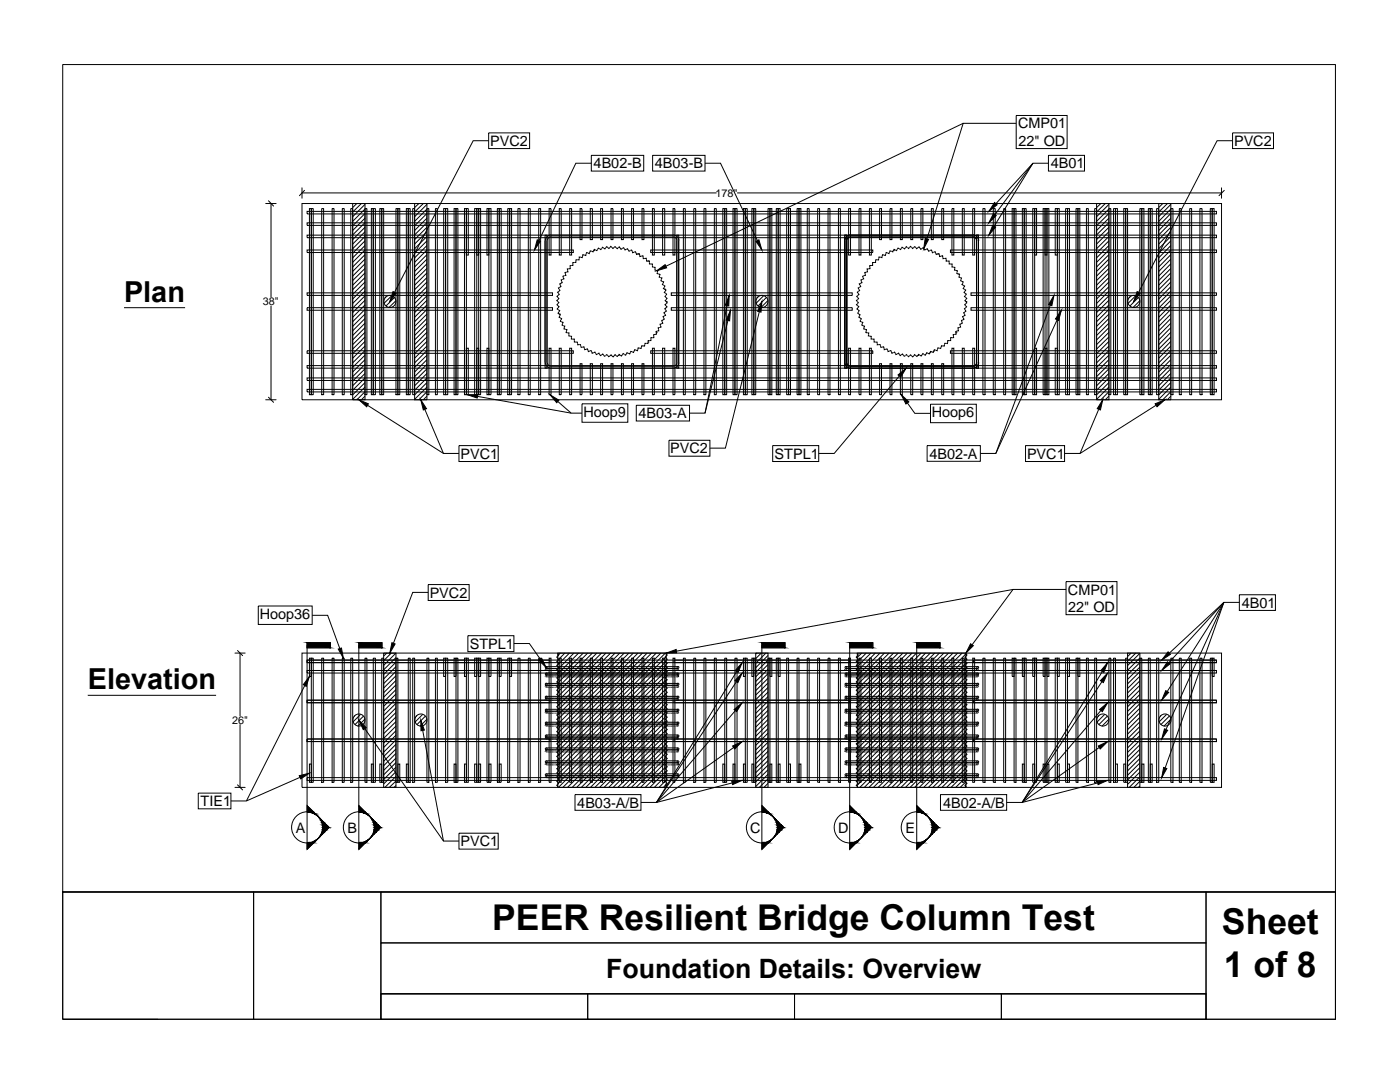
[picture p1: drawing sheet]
<svg xmlns="http://www.w3.org/2000/svg" width="279mm" height="216mm" viewBox="0 0 279 216" stroke-linecap="round" stroke-linejoin="round" font-family="sans-serif">
<defs><g id="words">
<g font-size="7.1">
<text x="98.2" y="185.6">PEER Resilient Bridge Column Test</text>
<text x="243.9" y="186.4">Sheet</text>
<text x="244.2" y="194.9">1 of 8</text>
</g>
<g font-size="5.8">
<text x="24.8" y="60.2">Plan</text>
<text x="17.5" y="137.5">Elevation</text>
</g>
<text font-size="5.3" x="121" y="195.1">Foundation Details: Overview</text>
<g font-size="2.9">
<text x="97.8" y="29.1">PVC2</text>
<text x="203.2" y="25.6">CMP01</text>
<text x="203.3" y="29.1">22&quot; OD</text>
<text x="246.3" y="29.1">PVC2</text>
<text x="118.5" y="33.6">4B02-B</text>
<text x="130.7" y="33.6">4B03-B</text>
<text x="209.7" y="33.6">4B01</text>
<text x="116.4" y="83.2">Hoop9</text>
<text x="127.5" y="83.5">4B03-A</text>
<text x="186" y="83.2">Hoop6</text>
<text x="91.9" y="91.5">PVC1</text>
<text x="133.8" y="90.5">PVC2</text>
<text x="154.6" y="91.5">STPL1</text>
<text x="185.5" y="91.5">4B02-A</text>
<text x="205" y="91.5">PVC1</text>
<text x="85.8" y="119.3">PVC2</text>
<text x="213.1" y="118.6">CMP01</text>
<text x="51.8" y="123.5">Hoop36</text>
<text x="213.2" y="122.1">22&quot; OD</text>
<text x="247.8" y="121.3">4B01</text>
<text x="93.8" y="129.5">STPL1</text>
<text x="40" y="160.8">TIE1</text>
<text x="115.2" y="161.1">4B03-A/B</text>
<text x="188.2" y="161.1">4B02-A/B</text>
<text x="59" y="166.1">A</text>
<text x="69.4" y="166.1">B</text>
<text x="149.7" y="166.1">C</text>
<text x="167.2" y="166.1">D</text>
<text x="180.7" y="166.1">E</text>
<text x="91.9" y="168.9">PVC1</text>
</g>
<g font-size="2.2">
<text x="142.8" y="39.3">178&quot;</text>
<text x="52.5" y="60.9">38&quot;</text>
<text x="46.3" y="144.5">26&quot;</text>
</g>
</g></defs>
<!-- layer: Section_Callouts -->
<g fill="#000" stroke="#000" stroke-width=".2">
<path d="M61.3 160.8l1.3 1.2h-1.3zM61.8 168.2h.8zM62.7 162.4h.2l.3 .2zM63.5 162.9l.4 .4zM63.1 167.6l.4-.3zM64 166.5h.2l-.3 .4zM71.6 160.8l1.3 1.2h-1.3zM72.1 168.2h.8zM73 162.4h.2l.3 .2zM73.8 162.9l.4 .4zM73.4 167.6l.4-.3zM74.4 166.5h.2l-.4 .4z"/>
<path d="M152 160.8l1.3 1.2h-1.3zM152.5 168.2h.9zM153.4 162.4h.3l.2 .2zM154.2 162.9l.4 .4zM153.9 167.6l.3-.3zM154.8 166.5h.2l-.4 .4zM169.6 160.8l1.2 1.2h-1.2zM170 168.2h.9zM171 162.4h.2l.2 .2zM171.7 162.9l.4 .4zM171.4 167.6l.3-.3zM172.3 166.5h.2l-.4 .4z"/>
<path d="M183 160.8l1.3 1.2h-1.3zM183.5 168.2h.8zM184.4 162.4h.2l.3 .2zM185.2 162.9l.3 .4zM184.8 167.6l.4-.3zM185.7 166.5h.3l-.5 .4z"/>
<path d="M61.3 128.2l4.6 1.1v-1.1zM61.3 128.2l4.6 1.1h-4.6z"/>
<path d="M71.6 128.2l4.6 1.1v-1.1zM71.6 128.2l4.6 1.1h-4.6z"/>
<path d="M152 128.2l4.7 1.1v-1.1zM152 128.2l4.7 1.1h-4.7z"/>
<path d="M169.6 128.2l4.6 1.1v-1.1zM169.6 128.2l4.6 1.1h-4.6z"/>
<path d="M183 128.2l4.6 1.1v-1.1zM183 128.2l4.6 1.1h-4.6z"/>
<path d="M61.3 168.2h1.3zM61.3 168.2h1.3l-1.3 1.3z"/>
<path d="M61.3 162l1.3 .1zM61.3 162l1.3 .1z"/>
<path d="M61.8 162.1l.9 .1-.1-.1zM61.8 162.1l.9 .1z"/>
<path d="M62.7 162.4l.5 .2zM63.1 162.6l.4 .3z"/>
<path d="M62.3 162.2l.6 .2-.2-.2zM62.3 162.2l.6 .2z"/>
<path d="M62.3 168.1h.4zM61.8 168.2h.8z"/>
<path d="M62.7 167.9v.2l.2-.2zM62.3 168.1l.4-.2v.2z"/>
<path d="M63.1 167.6l-.2 .3zM62.7 167.9l.4-.3-.2 .3z"/>
<path d="M63.8 163.3l.4 .4zM63.8 163.3l.4 .4h-.2z"/>
<path d="M64 166.5l-.2 .4zM63.8 166.9l-.3 .4z"/>
<path d="M64 163.7l.7 .4-.5-.4zM64 163.7l.7 .4h-.5z"/>
<path d="M64.2 164.1l1 .5-.5-.5zM64.2 164.1l1 .5h-.9z"/>
<path d="M64.2 166.1v.4l.5-.4zM64.2 166.1v.4h-.2z"/>
<path d="M64.3 164.6l1.4 .5-.5-.5zM64.3 164.6l1.4 .5h-1.3z"/>
<path d="M64.3 165.6l.4 .5 .5-.5zM64.3 165.6l.4 .5h-.5z"/>
<path d="M64.4 165.1l.8 .5 .5-.5zM64.4 165.1l.8 .5h-.9z"/>
<path d="M71.6 168.2h1.3zM71.6 168.2h1.3l-1.3 1.3z"/>
<path d="M71.6 162l1.3 .1zM71.6 162l1.3 .1z"/>
<path d="M72.1 162.1l1 .1-.2-.1zM72.1 162.1l1 .1z"/>
<path d="M73 162.4l.5 .2zM73.4 162.6l.4 .3z"/>
<path d="M72.5 162.2l.7 .2-.1-.2zM72.5 162.2l.7 .2z"/>
<path d="M72.5 168.1h.6zM72.1 168.2h.8z"/>
<path d="M73 167.9l.1 .2 .1-.2zM72.5 168.1l.5-.2 .1 .2z"/>
<path d="M73.4 167.6l-.2 .3zM73 167.9l.4-.3-.2 .3z"/>
<path d="M74.1 163.3l.5 .4zM74.1 163.3l.5 .4h-.2z"/>
<path d="M74.4 166.5l-.3 .4zM74.1 166.9l-.3 .4z"/>
<path d="M74.4 163.7l.6 .4-.4-.4zM74.4 163.7l.6 .4h-.5z"/>
<path d="M74.5 164.1l1 .5-.5-.5zM74.5 164.1l1 .5h-.8z"/>
<path d="M74.5 166.1l.1 .4 .4-.4zM74.5 166.1l.1 .4h-.2z"/>
<path d="M74.7 164.6l1.3 .5-.5-.5zM74.7 164.6l1.3 .5h-1.3z"/>
<path d="M74.7 165.6l.3 .5 .5-.5zM74.7 165.6l.3 .5h-.5z"/>
<path d="M74.7 165.1l.8 .5 .5-.5zM74.7 165.1l.8 .5h-.8z"/>
<path d="M152 168.2h1.3zM152 168.2h1.3l-1.3 1.3z"/>
<path d="M152 162l1.4 .1zM152 162l1.4 .1z"/>
<path d="M152.5 162.1l1 .1-.1-.1zM152.5 162.1l1 .1z"/>
<path d="M153.4 162.4l.5 .2zM153.9 162.6l.3 .3z"/>
<path d="M153 162.2l.7 .2-.2-.2zM153 162.2l.7 .2z"/>
<path d="M153 168.1h.5zM152.5 168.2h.9z"/>
<path d="M153.4 167.9l.1 .2 .2-.2zM153 168.1l.4-.2 .1 .2z"/>
<path d="M153.9 167.6l-.2 .3zM153.4 167.9l.5-.3-.2 .3z"/>
<path d="M154.5 163.3l.5 .4zM154.5 163.3l.5 .4h-.2z"/>
<path d="M154.8 166.5l-.3 .4zM154.5 166.9l-.3 .4z"/>
<path d="M154.8 163.7l.6 .4-.4-.4zM154.8 163.7l.6 .4h-.4z"/>
<path d="M155 164.1l.9 .5-.5-.5zM155 164.1l.9 .5h-.8z"/>
<path d="M155 166.1v.4l.4-.4zM155 166.1v.4h-.2z"/>
<path d="M155.1 164.6l1.3 .5-.5-.5zM155.1 164.6l1.3 .5h-1.3z"/>
<path d="M155.1 165.6l.3 .5 .5-.5zM155.1 165.6l.3 .5h-.4z"/>
<path d="M155.1 165.1l.8 .5 .5-.5zM155.1 165.1l.8 .5h-.8z"/>
<path d="M169.6 168.2h1.2zM169.6 168.2h1.2l-1.2 1.3z"/>
<path d="M169.6 162l1.3 .1zM169.6 162l1.3 .1z"/>
<path d="M170 162.1l1 .1-.1-.1zM170 162.1l1 .1z"/>
<path d="M171 162.4l.4 .2zM171.4 162.6l.3 .3z"/>
<path d="M170.5 162.2l.7 .2-.2-.2zM170.5 162.2l.7 .2z"/>
<path d="M170.5 168.1h.5zM170 168.2h.9z"/>
<path d="M171 167.9v.2l.2-.2zM170.5 168.1l.5-.2v.2z"/>
<path d="M171.4 167.6l-.2 .3zM171 167.9l.4-.3-.2 .3z"/>
<path d="M172.1 163.3l.4 .4zM172.1 163.3l.4 .4h-.2z"/>
<path d="M172.3 166.5l-.2 .4zM172.1 166.9l-.4 .4z"/>
<path d="M172.3 163.7l.7 .4-.5-.4zM172.3 163.7l.7 .4h-.5z"/>
<path d="M172.5 164.1l1 .5-.5-.5zM172.5 164.1l1 .5h-.9z"/>
<path d="M172.5 166.1v.4l.5-.4zM172.5 166.1v.4h-.2z"/>
<path d="M172.6 164.6l1.3 .5-.4-.5zM172.6 164.6l1.3 .5h-1.2z"/>
<path d="M172.6 165.6l.4 .5 .5-.5zM172.6 165.6l.4 .5h-.5z"/>
<path d="M172.7 165.1l.8 .5 .4-.5zM172.7 165.1l.8 .5h-.9z"/>
<path d="M183 168.2h1.3zM183 168.2h1.3l-1.3 1.3z"/>
<path d="M183 162l1.3 .1zM183 162l1.3 .1z"/>
<path d="M183.5 162.1l.9 .1-.1-.1zM183.5 162.1l.9 .1z"/>
<path d="M183.9 162.2l.7 .2-.2-.2zM183.9 162.2l.7 .2z"/>
<path d="M184.4 162.4l.5 .2zM184.8 162.6l.4 .3z"/>
<path d="M183.9 168.1h.5zM183.5 168.2h.8z"/>
<path d="M184.4 167.9v.2l.2-.2zM183.9 168.1l.5-.2v.2z"/>
<path d="M184.8 167.6l-.2 .3zM184.4 167.9l.4-.3-.2 .3z"/>
<path d="M185.5 163.3l.5 .4zM185.5 163.3l.5 .4h-.3z"/>
<path d="M185.7 166.5l-.2 .4zM185.5 166.9l-.3 .4z"/>
<path d="M185.7 163.7l.7 .4-.4-.4zM185.7 163.7l.7 .4h-.5z"/>
<path d="M185.9 164.1l.9 .5-.4-.5zM185.9 164.1l.9 .5h-.8z"/>
<path d="M185.9 166.1l.1 .4 .4-.4zM185.9 166.1l.1 .4h-.3z"/>
<path d="M186 164.6l1.4 .5-.6-.5zM186 164.6l1.4 .5h-1.4z"/>
<path d="M186 165.6l.4 .5 .4-.5zM186 165.6l.4 .5h-.5z"/>
<path d="M186 165.1l.8 .5 .6-.5zM186 165.1l.8 .5h-.8z"/>
</g>
<g fill="none" stroke="#000" stroke-width=".2">
<path d="M61.3 128.2h4.6v1.1h-4.6zM61.3 128.7v40.8l4.4-4.4-4.4-4.3M71.6 128.2h4.6v1.1h-4.6zM71.6 128.7v40.8l4.4-4.4-4.4-4.3M152 128.2h4.7v1.1h-4.7zM152 128.7v40.8l4.4-4.4-4.4-4.3M169.6 128.2h4.6v1.1h-4.6zM169.6 128.7v40.8l4.3-4.4-4.3-4.3M183 128.2h4.6v1.1h-4.6zM183 128.7v40.8l4.4-4.4-4.4-4.3"/>
<circle cx="61.3" cy="165.1" r="3.1"/>
<circle cx="71.6" cy="165.1" r="3.1"/>
<circle cx="152.1" cy="165.1" r="3.1"/>
<circle cx="169.6" cy="165.1" r="3.1"/>
<circle cx="183" cy="165.1" r="3.1"/>
</g>
<!-- layer: Annotations -->
<g fill="none" stroke="#000" stroke-width=".2">
<path d="M60.3 37.5v2.1M60.3 38.5h82.6M147.2 38.5h96.6M243.8 37.5v2.1M53 40.6h2.1M54.1 40.6v18.7M24.8 61.4h12.1M53 79.8h2.1M54.1 61.1v18.7M17.5 138.7h25.6M46.9 130.3h2M47.9 130.3v12.5"/>
<path d="M46.9 157.1h2M47.9 144.6v12.5M12.5 178h254v25.4h-254zM12.5 178h38.1v25.4h-38.1zM50.6 178h25.4v25.4h-25.4zM76 178h164.7v10.1h-164.7zM240.7 178h25.8v25.4h-25.8zM76 188.1h164.7v10.2h-164.7zM76 198.3h164.7v5.1h-164.7zM76 198.3h41.3v5.1h-41.3zM117.3 198.3h41.3v5.1h-41.3zM158.6 198.3h41.2v5.1h-41.2z"/>
<path d="M199.8 198.3h40.9v5.1h-40.9z"/>
</g>
<!-- layer: 0 -->
<path d="M60.8 38l-1 1M244.3 38l-1 1M53.6 40.1l1 1M53.6 79.3l1 1M47.4 129.8l1 1M47.4 156.6l1 1" fill="none" stroke="#000" stroke-width=".2"/>
<!-- layer: Longitudnial_Reinf -->
<path d="M61.3 42.2h181.5v.5h-181.5zM61.3 44.5h181.5v.5h-181.5zM61.3 46.9h181.5v.5h-181.5zM61.3 77.7h181.5v.5h-181.5zM61.3 75.4h181.5v.5h-181.5zM61.3 73h181.5v.5h-181.5zM61.3 131.7h181.5v.5h-181.5zM61.3 133.8h181.5v.5h-181.5zM61.3 139.7h181.5v.5h-181.5zM61.3 155.2h181.5v.5h-181.5zM61.3 147.5h181.5v.5h-181.5z" fill="none" stroke="#000" stroke-width=".2"/>
<!-- layer: Corrugated_Duct -->
<g fill="none" stroke="#000" stroke-width=".2">
<path d="M111.6 57.7l.1 .3-.4 .3 .3 .5-.4 .4 .3 .4-.4 .4 .4 .4-.3 .4 .4 .4-.4 .5 .5 .3-.3 .5 .2 .2M112 56.5l-.3 .2 .3 .5-.6 .3 .2 .2M112.6 55l-.3 .1 .3 .5-.6 .3 .2 .5-.3 .1M113.1 54.3l-.3 .1 .1 .6h-.3M117 50.7l-.1 .3-.6-.2-.1 .6-.6-.1v.6l-.6-.1-.1 .6h-.6v.6h-.5v.6l-.6 .1 .2 .5-.3 .1M118.5 50l.1-.2 .5 .2 .3-.5 .5 .3 .4-.5 .4 .4 .4-.5 .4 .4 .4-.4 .4 .4 .5-.4 .4 .4 .4-.4 .3 .6 .5-.4 .3 .5 .6-.3 .2 .5 .3-.1M118.5 50h.1M118.5 50l-.2 .3-.5-.2-.2 .5-.5-.2-.1 .2M125.8 50l.3-.1 .2 .5 .5-.2 .2 .6 .3-.2M127.3 50.7l.3-.1 .1 .6 .6-.2 .1 .3M127.3 50.7h.1M128.3 51.3l.1 .3 .6-.1 .1 .6h.5v.6h.6v.6l.6 .1-.1 .5h.3"/>
<path d="M129.3 52.1h.1M131 53.9l.3 .1-.1 .3M131.2 54.3l-.1 .3 .6 .2-.1 .5 .5 .2-.2 .5 .5 .2-.2 .6 .5 .3-.3 .5 .3 .1M132.7 57.7l.2 .2-.3 .4 .4 .4-.1 .2M132.7 57.7h.1M132.9 58.9l-.2 .3 .4 .3-.4 .5 .3 .2M171.8 56.5l-.3 .2 .3 .5-.5 .3 .3 .5-.5 .3 .3 .5-.4 .4 .4 .4-.5 .4 .4 .4-.4 .4 .5 .4-.4 .5 .5 .3-.3 .5 .4 .3-.2 .5 .5 .3-.1 .3M172.9 54.3l-.3 .1 .1 .6-.5 .1 .2 .5-.6 .3 .2 .5-.3 .1M176.8 50.7l-.1 .3-.6-.2-.1 .6-.6-.1-.1 .6-.5-.1-.1 .6h-.6v.6h-.5v.6l-.6 .1 .1 .5-.2 .1M178.3 50l-.1 .3-.6-.2-.2 .5-.5-.2-.1 .2M178.3 50l.1-.2 .5 .2 .3-.5 .5 .3 .3-.5 .5 .4 .4-.5 .4 .4 .4-.4 .4 .4 .5-.4 .4 .4 .4-.4 .4 .6 .4-.4 .4 .5 .5-.3 .2 .5 .3-.1M178.3 50h.1"/>
<path d="M185.6 50l.3-.1 .2 .5 .2-.1M186.4 50.3l.2-.1 .2 .6 .3-.2M187.1 50.7l.3-.1 .1 .6 .6-.2 .1 .6 .6-.1v.6h.6v.6h.6v.6l.6 .1-.1 .5 .6 .1-.1 .3M187.1 50.7h.1M191 54.3v.3l.2 .1M191.2 54.7l.3 .1-.1 .5 .5 .2-.2 .5 .5 .2-.2 .6 .5 .3-.3 .5 .5 .3-.3 .4 .5 .4-.4 .5 .4 .3-.3 .5 .2 .2M191.2 54.7h.1M111.6 62.7l.2 .1-.2 .5 .5 .3-.1 .3M111.6 62.7h.1M111.9 63.9l-.1 .2 .6 .2-.2 .6 .5 .2-.1 .3M112.6 65.3v.3l.5 .2-.1 .6h.3M113.3 66.4h.3l-.1 .6 .6 .1-.1 .6h.6v.6h.6l.1 .5h.6v.2"/>
<path d="M115.9 69.1l.1 .2 .5-.1 .2 .6 .5-.2 .2 .6 .6-.3 .2 .6 .5-.3 .3 .6 .5-.3 .2 .3M119.7 70.7l.1 .3 .5-.4 .3 .5 .3-.1M120.9 70.9l.2-.1 .4 .4 .4-.4 .5 .4 .4-.4 .4 .3 .2-.2M123.4 70.9h.1M124.6 70.7l-.2-.2-.4 .5-.4-.3-.2 .3M127.3 69.7l-.1 .3-.6-.2-.2 .5-.5-.2-.2 .5-.6-.2-.2 .5-.3-.1M128.4 69.1l-.3-.1-.1 .5-.6-.1-.1 .3M129.3 68.3h.1M130.2 67.4h-.3v.6h-.5l-.1 .6-.6-.1-.1 .6-.3-.1M131 66.4v.3l-.5 .1v.6h-.3M131 66.4h.1M131.6 65.3l-.3 .1 .2 .6-.6 .1 .1 .3"/>
<path d="M132.7 62.7l.1 .2-.5 .3 .3 .5-.5 .2 .2 .6-.6 .2 .2 .5-.3 .2M132.9 61.4l-.2 .2 .3 .5-.5 .3 .2 .3M133 60.2h.1M133 60.2l.2 .2-.5 .4 .4 .4-.2 .2M171.7 63.9l-.1 .2 .6 .2-.2 .6 .5 .2-.1 .3M172.5 65.3l-.1 .3 .5 .2-.1 .6h.3M173.1 66.4h.3l-.1 .6 .6 .1-.1 .6h.6v.6h.6l.1 .5h.6v.2M175.7 69.1l.1 .2 .5-.1 .2 .6 .5-.2 .2 .6 .6-.3 .2 .6 .3-.1M178.3 70.4l.2-.2 .3 .6 .6-.3 .1 .3M179.5 70.7l.1 .3 .5-.4 .4 .5 .2-.1M180.7 70.9l.2-.1 .4 .4 .4-.4 .4 .4 .4-.4 .5 .3 .2-.2M183.2 70.9h.1"/>
<path d="M184.4 70.7l-.2-.2-.4 .5-.5-.3-.1 .3M185.6 70.4l-.2 .2-.5-.2-.2 .5-.3-.1M185.6 70.4h.1M186.3 70v.3l-.6-.2-.1 .3M186.3 70h.1M188.2 69.1l-.3-.1-.2 .5-.5-.1-.2 .6-.5-.2-.1 .2M190 67.4h-.3v.6h-.6v.6l-.6-.1v.6l-.3-.1M190.8 66.4v.3l-.6 .1 .1 .6h-.3M190.8 66.4h.1M191.2 65.7l.1 .3-.6 .1 .1 .3M191.5 65.3l-.3 .1v.3M192.8 60.2h.1"/>
<path d="M192.8 60.2l.1 .2-.4 .4 .4 .4-.4 .4 .3 .5-.5 .3 .3 .5-.5 .3 .3 .5-.5 .2 .2 .6-.6 .2 .2 .5-.2 .2M111.3 130.3h21.7v26.8h-21.7zM111.3 136.3l.2 .2-.4 .4 .4 .4-.4 .4 .4 .4-.4 .5 .4 .4-.4 .4 .4 .4-.4 .4 .4 .4-.4 .4 .4 .4-.4 .5 .4 .4-.4 .4 .4 .4-.4 .4 .4 .4-.4 .4 .4 .5-.4 .4 .4 .4-.4 .4 .4 .4-.4 .4 .4 .4-.4 .4 .4 .5-.4 .3 .4 .5-.2 .2M111.3 131.8l-.2 .2 .4 .3-.4 .5 .4 .4-.4 .4 .4 .4-.4 .4 .4 .4-.4 .5 .4 .4-.4 .4 .2 .2M111.3 130.3l.2 .4-.4 .4 .4 .4-.2 .3M111.8 130.3l-.5 .5M112.7 130.3l-1.4 1.5M113.7 130.3l-2.4 2.3M114.5 130.3l-3.2 3.3M115.5 130.3l-4.2 4.2M116.4 130.3l-5.1 5.1M117.3 130.3l-6 6"/>
<path d="M118.2 130.3l-6.9 6.9M119.1 130.3l-7.8 7.8M120 130.3l-8.7 8.7M120.9 130.3l-9.6 9.6M121.9 130.3l-10.6 10.6M122.8 130.3l-11.5 11.4M123.7 130.3l-12.4 12.4M124.6 130.3l-13.3 13.3M125.5 130.3l-14.2 14.2M126.4 130.3l-15.1 15.1M127.3 130.3l-16 16M128.2 130.3l-16.9 16.9"/>
<path d="M129.1 130.3l-17.8 17.8M130 130.3l-18.7 18.8M131 130.3l-19.7 19.7M131.9 130.3l-20.6 20.6M132.8 130.3l-21.5 21.5M133 130.3v.2l.2 .2-.5 .4 .5 .4-.5 .5 .5 .3-.5 .5 .5 .4-.5 .4 .5 .4-.5 .4 .5 .4-.5 .5 .5 .4-.5 .4 .5 .4-.5 .4 .5 .4-.5 .4 .5 .4-.5 .5 .5 .4-.5 .4 .5 .4-.5 .4 .5 .4-.5 .4 .5 .4-.5 .5 .5 .4-.5 .4 .3 .2M133 131l-21.7 21.7M133 132l-21.7 21.6M133 132.9l-21.7 21.6M133 133.8l-21.7 21.6M133 134.7l-21.7 21.7M133 135.6l-21.6 21.5"/>
<path d="M133 136.5l-20.7 20.6M133 137.4l-19.7 19.7M133 138.3l-18.8 18.8M133 139.2l-17.9 17.9M171.1 130.3h21.7v26.8h-21.7zM171.1 133l.2 .2-.4 .4 .4 .4-.4 .4 .4 .4-.4 .5 .4 .4-.4 .4 .4 .4-.4 .4 .4 .4-.4 .4 .4 .4-.4 .5 .4 .4-.4 .4 .4 .4-.4 .4 .4 .4-.4 .4 .4 .4-.4 .5 .4 .4-.4 .4 .4 .4-.4 .4 .4 .4-.4 .4 .4 .5-.4 .4 .4 .4-.2 .2M171.1 130.3v.2l.2 .2-.4 .4 .4 .4-.4 .5 .4 .3-.4 .5 .2 .2M172 130.3l-.9 .9M172.9 130.3l-1.8 1.8M173.8 130.3l-2.7 2.7M174.7 130.3l-3.6 3.6M175.6 130.3l-4.5 4.5"/>
<path d="M176.5 130.3l-5.4 5.4M177.4 130.3l-6.3 6.3M178.3 130.3l-7.2 7.3M179.3 130.3l-8.2 8.1M180.2 130.3l-9.1 9.1M181.1 130.3l-10 10M182 130.3l-10.9 10.9M182.9 130.3l-11.8 11.8M183.8 130.3l-12.7 12.7M184.7 130.3l-13.6 13.6M185.7 130.3l-14.6 14.5M186.5 130.3l-15.4 15.5"/>
<path d="M187.5 130.3l-16.4 16.4M188.4 130.3l-17.3 17.3M189.3 130.3l-18.2 18.2M190.2 130.3l-19.1 19.1M191.1 130.3l-20 20M192 130.3l-20.9 20.9M192.8 139.6l.2 .2-.4 .4 .4 .4-.4 .4 .4 .4-.4 .5 .4 .4-.4 .4 .4 .4-.4 .4 .4 .4-.2 .2M192.8 135.1l-.2 .2 .4 .4-.4 .4 .4 .4-.4 .4 .4 .4-.4 .4 .4 .4-.4 .5 .4 .4-.4 .4 .2 .2M192.8 130.3v.2l.2 .2-.4 .4 .4 .4-.4 .5 .4 .3-.4 .5 .4 .4-.4 .4 .4 .4-.4 .4 .4 .4-.2 .3M192.8 130.5l-21.7 21.6M192.8 131.4l-21.7 21.6M192.8 132.3l-21.7 21.6"/>
<path d="M192.8 133.2l-21.7 21.7M192.8 134.1l-21.7 21.7M192.8 135.1l-21.7 21.6M192.8 135.9l-21.2 21.2M192.8 136.9l-20.3 20.2M192.8 137.8l-19.4 19.3M192.8 138.7l-18.5 18.4M192.8 139.6l-17.6 17.5M111.3 153.6l.2 .2-.4 .4 .4 .5-.4 .3 .4 .5-.4 .4 .4 .4-.4 .4 .2 .4M111.3 149.1l-.2 .2 .4 .4-.4 .4 .4 .4-.4 .4 .4 .5-.4 .3 .4 .5-.4 .4 .4 .4-.4 .4 .2 .2M133 155.7l-.3 .2 .5 .4-.5 .4 .3 .4M133 151.1l.2 .3-.5 .3 .5 .5-.5 .4 .5 .4-.5 .4 .5 .4-.5 .4 .5 .5-.5 .3 .5 .5-.2 .2"/>
<path d="M133 142.9l.2 .2-.5 .4 .5 .4-.5 .4 .5 .5-.5 .4 .5 .4-.5 .4 .5 .4-.5 .4 .5 .4-.5 .4 .5 .5-.5 .3 .5 .5-.5 .4 .5 .4-.5 .4 .5 .4-.5 .4 .3 .2M133 140.2l-17 16.9M133 141.1l-16.1 16M133 142l-15.2 15.1M133 142.9l-14.3 14.2M133 143.8l-13.3 13.3M133 144.7l-12.4 12.4M133 145.6l-11.5 11.5M133 146.5l-10.6 10.6M133 147.5l-9.7 9.6M133 148.4l-8.8 8.7M133 149.3l-7.9 7.8"/>
<path d="M133 150.2l-7 6.9M133 151.1l-6.1 6M133 152l-5.2 5.1M133 152.9l-4.2 4.2M133 153.8l-3.3 3.3M133 154.7l-2.4 2.4M133 155.7l-1.5 1.4M133 156.6l-.6 .5M171.1 154.9l-.2 .1 .4 .5-.4 .4 .4 .4-.4 .4 .2 .4M171.1 150.3l.2 .2-.4 .4 .4 .5-.4 .3 .4 .5-.4 .4 .4 .4-.4 .4 .4 .4-.4 .4 .4 .5-.2 .2M171.1 146.6l-.2 .2 .4 .4-.4 .4 .4 .5-.4 .3 .4 .5-.4 .4 .4 .4-.4 .4 .2 .2M171.1 145.8l-.2 .2 .4 .4-.2 .2"/>
<path d="M192.8 152.4l-.2 .2 .4 .4-.4 .4 .4 .4-.4 .4 .4 .5-.4 .3 .4 .5-.4 .4 .4 .4-.4 .4 .2 .4M192.8 144.1l-.2 .2 .4 .5-.4 .4 .4 .4-.4 .4 .4 .4-.4 .4 .4 .4-.4 .4 .4 .5-.4 .3 .4 .5-.4 .4 .4 .4-.4 .4 .4 .4-.4 .4 .4 .5-.4 .3 .4 .5-.2 .2M192.8 140.5l-16.7 16.6M192.8 141.4l-15.7 15.7M192.8 142.3l-14.8 14.8M192.8 143.2l-13.9 13.9M192.8 144.2l-13 12.9M192.8 145l-12.1 12.1M192.8 146l-11.2 11.1M192.8 146.9l-10.3 10.2M192.8 147.8l-9.3 9.3M192.8 148.7l-8.5 8.4"/>
<path d="M192.8 149.6l-7.5 7.5M192.8 150.6l-6.6 6.5M192.8 151.4l-5.7 5.7M192.8 152.4l-4.8 4.7M192.8 153.3l-3.9 3.8M192.8 154.2l-3 2.9M192.8 155.1l-2.1 2M192.8 156l-1.2 1.1M192.8 156.9l-.2 .2"/>
</g>
<!-- layer: Staples -->
<g fill="none" stroke="#000" stroke-width=".2">
<path d="M108.8 48.1v25.4h.4v-25.4M110 46.9h24.3a1.16 1.16 0 0 1 1.2 1.1M110 47.3h24.3M110 47.3a.78 .78 0 0 0-.8 .7M110 46.9a1.16 1.16 0 0 0-1.2 1.1M134.3 47.3a.78 .78 0 0 1 .8 .7M135.1 48.1v25.4h.4v-25.4M169.7 46.9h24.4a1.16 1.16 0 0 1 1.2 1.1M169.7 47.3h24.4M169.8 46.9a1.16 1.16 0 0 0-1.2 1.1v25.5h.4v-25.4a.78 .78 0 0 1 .8-.8M194.1 47.3a.78 .78 0 0 1 .8 .7M194.9 48.1v25.4h.4v-25.4"/>
<path d="M108.8 72.3v-25.4h.4v25.4M108.8 72.3a1.16 1.16 0 0 0 1.2 1.2M109.2 72.3a.78 .78 0 0 0 .8 .8M135.1 72.3v-25.4h.4v25.4M135.1 72.3a.78 .78 0 0 1-.8 .8h-24.3M135.5 72.3a1.16 1.16 0 0 1-1.2 1.2h-24.3M169.8 73.1a.78 .78 0 0 1-.8-.8v-25.4h-.4v25.4a1.16 1.16 0 0 0 1.2 1.2M194.9 72.3v-25.4h.4v25.4M194.9 72.3a.78 .78 0 0 1-.8 .8h-24.4M195.3 72.3a1.16 1.16 0 0 1-1.2 1.2h-24.4M108.8 139.5v.1M108.8 137h.1"/>
<path d="M108.8 134.9v.1M108.8 133.6v.1M108.9 139.7h.1M108.9 137.1h.1M108.9 134.8h-.1M108.9 135l.1 .1M108.9 133.7l.1 .1M109 134.7l.1 .1v.2M109 139.3h26.3M109 139h26.3M109 136.8h26.3M109 136.4h26.3"/>
<path d="M109 134.3h26.3M109 133.4h26.3M109 133h26.3M109.1 139.7h.1M109.1 137.1h.1M109.1 135l.1 .1M109.1 133.7l.1 .1M109.1 139.4h-.2l-.1 .1M109.1 136.8h-.2l-.1 .1M109.1 133.4h-.2l-.1 .2M109.1 139.4l.1 .1M109.1 136.8v.3"/>
<path d="M109.1 133.5l.1 .1M109.2 139.5l-.1 .2M109.2 133.6l-.1 .1M109.2 139.3h.3M109.2 139.7h.3M109.2 136.8h.3M109.2 137.1h.3M109.2 134.7h.3M109.2 135.1h.3M109.2 133.4h.3M109.2 133.8h.3M109.5 139.7h.2"/>
<path d="M109.5 137.1h.2M109.5 135.1h.2M109.5 133.8h.2M109.7 139.3h.3M109.7 139.7h.3M109.7 136.8h.3M109.7 137.1h.3M109.7 134.7h.3M109.7 135.1h.3M109.7 133.4h.3M109.7 133.8h.3M110 139.7h.1"/>
<path d="M110 137.1h.1M110 135.1h.1M110 133.8h.1M110.2 139.3h.2M110.2 139.7h.2M110.2 136.8h.2M110.2 137.1h.2M110.2 134.7h.2M110.2 135.1h.2M110.2 133.4h.2M110.2 133.8h.2M110.5 139.7h.9"/>
<path d="M110.5 137.1h.9M110.5 135.1h.9M110.5 133.8h.9M111.4 139.3h.3M111.4 139.7h.3M111.4 136.8h.3M111.4 137.1h.3M111.4 134.7h.3M111.4 135.1h.3M111.4 133.4h.3M111.4 133.8h.3M111.7 139.7h.1"/>
<path d="M111.7 137.1h.1M111.7 135.1h.1M111.7 133.8h.1M111.9 139.3h.2M111.9 139.7h.2M111.9 136.8h.2M111.9 137.1h.2M111.9 134.7h.2M111.9 135.1h.2M111.9 133.4h.2M111.9 133.8h.2M112.2 139.7h.1"/>
<path d="M112.2 137.1h.1M112.2 135.1h.1M112.2 133.8h.1M112.3 139.3h.3M112.3 139.7h.3M112.3 136.8h.3M112.3 137.1h.3M112.3 134.7h.3M112.3 135.1h.3M112.3 133.4h.3M112.3 133.8h.3M112.6 139.7h.2"/>
<path d="M112.6 137.1h.2M112.6 135.1h.2M112.6 133.8h.2M112.8 139.3h.3M112.8 139.7h.3M112.8 136.8h.3M112.8 137.1h.3M112.8 134.7h.3M112.8 135.1h.3M112.8 133.4h.3M112.8 133.8h.3M113.1 139.7h.1"/>
<path d="M113.1 137.1h.1M113.1 135.1h.1M113.1 133.8h.1M113.3 139.3h.2M113.3 139.7h.2M113.3 136.8h.2M113.3 137.1h.2M113.3 134.7h.2M113.3 135.1h.2M113.3 133.4h.2M113.3 133.8h.2M113.6 139.7h.1"/>
<path d="M113.6 137.1h.1M113.6 135.1h.1M113.6 133.8h.1M113.7 139.3h.3M113.7 139.7h.3M113.7 136.8h.3M113.7 137.1h.3M113.7 134.7h.3M113.7 135.1h.3M113.7 133.4h.3M113.7 133.8h.3M114 139.7h.2"/>
<path d="M114 137.1h.2M114 135.1h.2M114 133.8h.2M114.2 139.3h.3M114.2 139.7h.3M114.2 136.8h.3M114.2 137.1h.3M114.2 134.7h.3M114.2 135.1h.3M114.2 133.4h.3M114.2 133.8h.3M114.5 139.7h.9"/>
<path d="M114.5 137.1h.9M114.5 135.1h.9M114.5 133.8h.9M115.4 139.3h.3M115.4 139.7h.5M115.4 136.8h.3M115.4 137.1h.5M115.4 134.7h.3M115.4 135.1h.5M115.4 133.4h.3M115.4 133.8h.5M115.9 139.3h.2"/>
<path d="M115.9 139.7h.2M115.9 136.8h.2M115.9 137.1h.2M115.9 134.7h.2M115.9 135.1h.2M115.9 133.4h.2M115.9 133.8h.2M116.2 139.7h.1M116.2 137.1h.1M116.2 135.1h.1M116.2 133.8h.1M116.4 139.3h.2"/>
<path d="M116.4 139.7h.2M116.4 136.8h.2M116.4 137.1h.2M116.4 134.7h.2M116.4 135.1h.2M116.4 133.4h.2M116.4 133.8h.2M116.7 139.7h.1M116.7 137.1h.1M116.7 135.1h.1M116.7 133.8h.1M116.8 139.3h.3"/>
<path d="M116.8 139.7h.4M116.8 136.8h.3M116.8 137.1h.4M116.8 134.7h.3M116.8 135.1h.4M116.8 133.4h.3M116.8 133.8h.4M117.3 139.3h.2M117.3 139.7h.2M117.3 136.8h.2M117.3 137.1h.2M117.3 134.7h.2"/>
<path d="M117.3 135.1h.2M117.3 133.4h.2M117.3 133.8h.2M117.6 139.7h.1M117.6 137.1h.1M117.6 135.1h.1M117.6 133.8h.1M117.8 139.3h.2M117.8 139.7h.2M117.8 136.8h.2M117.8 137.1h.2M117.8 134.7h.2"/>
<path d="M117.8 135.1h.2M117.8 133.4h.2M117.8 133.8h.2M118.1 139.7h.8M118.1 137.1h.8M118.1 135.1h.8M118.1 133.8h.8M119 139.3h.2M119 139.7h.2M119 136.8h.2M119 137.1h.2M119 134.7h.2"/>
<path d="M119 135.1h.2M119 133.4h.2M119 133.8h.2M119.3 139.7h.1M119.3 137.1h.1M119.3 135.1h.1M119.3 133.8h.1M119.5 139.3h.2M119.5 139.7h.2M119.5 136.8h.2M119.5 137.1h.2M119.5 134.7h.2"/>
<path d="M119.5 135.1h.2M119.5 133.4h.2M119.5 133.8h.2M119.7 139.7h.6M119.7 137.1h.6M119.7 135.1h.6M119.7 133.8h.6M119.9 139.3h.3M119.9 136.8h.3M119.9 134.7h.3M119.9 133.4h.3M120.4 139.3h.2"/>
<path d="M120.4 139.7h.2M120.4 136.8h.2M120.4 137.1h.2M120.4 134.7h.2M120.4 135.1h.2M120.4 133.4h.2M120.4 133.8h.2M120.7 139.7h.1M120.7 137.1h.1M120.7 135.1h.1M120.7 133.8h.1M120.8 139.3h.3"/>
<path d="M120.8 139.7h.3M120.8 136.8h.3M120.8 137.1h.3M120.8 134.7h.3M120.8 135.1h.3M120.8 133.4h.3M120.8 133.8h.3M121.1 139.7h.6M121.1 137.1h.6M121.1 135.1h.6M121.1 133.8h.6M121.3 139.3h.3"/>
<path d="M121.3 136.8h.3M121.3 134.7h.3M121.3 133.4h.3M121.8 139.3h.2M121.8 139.7h.2M121.8 136.8h.2M121.8 137.1h.2M121.8 134.7h.2M121.8 135.1h.2M121.8 133.4h.2M121.8 133.8h.2M122.1 139.7h1.3"/>
<path d="M122.1 137.1h1.3M122.1 135.1h1.3M122.1 133.8h1.3M123 139.3h.3M123 136.8h.3M123 134.7h.3M123 133.4h.3M123.5 139.3h.2M123.5 139.7h.2M123.5 136.8h.2M123.5 137.1h.2M123.5 134.7h.2"/>
<path d="M123.5 135.1h.2M123.5 133.4h.2M123.5 133.8h.2M123.8 139.7h.1M123.8 137.1h.1M123.8 135.1h.1M123.8 133.8h.1M123.9 139.3h.3M123.9 139.7h.3M123.9 136.8h.3M123.9 137.1h.3M123.9 134.7h.3"/>
<path d="M123.9 135.1h.3M123.9 133.4h.3M123.9 133.8h.3M124.2 139.7h.6M124.2 137.1h.6M124.2 135.1h.6M124.2 133.8h.6M124.4 139.3h.3M124.4 136.8h.3M124.4 134.7h.3M124.4 133.4h.3M124.9 139.3h.2"/>
<path d="M124.9 139.7h.2M124.9 136.8h.2M124.9 137.1h.2M124.9 134.7h.2M124.9 135.1h.2M124.9 133.4h.2M124.9 133.8h.2M125.2 139.7h.1M125.2 137.1h.1M125.2 135.1h.1M125.2 133.8h.1M125.3 139.3h.3"/>
<path d="M125.3 139.7h.3M125.3 136.8h.3M125.3 137.1h.3M125.3 134.7h.3M125.3 135.1h.3M125.3 133.4h.3M125.3 133.8h.3M125.6 139.7h1.4M125.6 137.1h1.4M125.6 135.1h1.4M125.6 133.8h1.4M125.8 139.3h.3"/>
<path d="M125.8 136.8h.3M125.8 134.7h.3M125.8 133.4h.3M127 139.3h.3M127 139.7h.3M127 136.8h.3M127 137.1h.3M127 134.7h.3M127 135.1h.3M127 133.4h.3M127 133.8h.3M127.3 139.7h.4"/>
<path d="M127.3 137.1h.4M127.3 135.1h.4M127.3 133.8h.4M127.5 139.3h.2M127.5 136.8h.2M127.5 134.7h.2M127.5 133.4h.2M127.8 139.7h.1M127.8 137.1h.1M127.8 135.1h.1M127.8 133.8h.1M128 139.3h.2"/>
<path d="M128 139.7h.2M128 136.8h.2M128 137.1h.2M128 134.7h.2M128 135.1h.2M128 133.4h.2M128 133.8h.2M128.3 139.7h.1M128.3 137.1h.1M128.3 135.1h.1M128.3 133.8h.1M128.4 139.3h.3"/>
<path d="M128.4 139.7h.3M128.4 136.8h.3M128.4 137.1h.3M128.4 134.7h.3M128.4 135.1h.3M128.4 133.4h.3M128.4 133.8h.3M128.7 139.7h.4M128.7 137.1h.4M128.7 135.1h.4M128.7 133.8h.4M128.9 139.3h.2"/>
<path d="M128.9 136.8h.2M128.9 134.7h.2M128.9 133.4h.2M129.2 139.7h.1M129.2 137.1h.1M129.2 135.1h.1M129.2 133.8h.1M129.4 139.3h.2M129.4 139.7h.2M129.4 136.8h.2M129.4 137.1h.2M129.4 134.7h.2"/>
<path d="M129.4 135.1h.2M129.4 133.4h.2M129.4 133.8h.2M129.7 139.7h.1M129.7 137.1h.1M129.7 135.1h.1M129.7 133.8h.1M129.8 139.3h.3M129.8 139.7h.3M129.8 136.8h.3M129.8 137.1h.3M129.8 134.7h.3"/>
<path d="M129.8 135.1h.3M129.8 133.4h.3M129.8 133.8h.3M130.1 139.7h.9M130.1 137.1h.9M130.1 135.1h.9M130.1 133.8h.9M131 139.3h.3M131 139.7h.3M131 136.8h.3M131 137.1h.3M131 134.7h.3"/>
<path d="M131 135.1h.3M131 133.4h.3M131 133.8h.3M131.3 139.7h.2M131.3 137.1h.2M131.3 135.1h.2M131.3 133.8h.2M131.5 139.3h.3M131.5 139.7h.3M131.5 136.8h.3M131.5 137.1h.3M131.5 134.7h.3"/>
<path d="M131.5 135.1h.3M131.5 133.4h.3M131.5 133.8h.3M131.8 139.7h.1M131.8 137.1h.1M131.8 135.1h.1M131.8 133.8h.1M132 139.3h.2M132 139.7h.2M132 136.8h.2M132 137.1h.2M132 134.7h.2"/>
<path d="M132 135.1h.2M132 133.4h.2M132 133.8h.2M132.3 139.7h.1M132.3 137.1h.1M132.3 135.1h.1M132.3 133.8h.1M132.4 139.3h.3M132.4 139.7h.3M132.4 136.8h.3M132.4 137.1h.3M132.4 134.7h.3"/>
<path d="M132.4 135.1h.3M132.4 133.4h.3M132.4 133.8h.3M132.7 139.7h.2M132.7 137.1h.2M132.7 135.1h.2M132.7 133.8h.2M132.9 139.3h.3M132.9 139.7h.3M132.9 136.8h.3M132.9 137.1h.3M132.9 134.7h.3"/>
<path d="M132.9 135.1h.3M132.9 133.4h.3M132.9 133.8h.3M133.2 139.7h.1M133.2 137.1h.1M133.2 135.1h.1M133.2 133.8h.1M133.4 139.3h.2M133.4 139.7h.2M133.4 136.8h.2M133.4 137.1h.2M133.4 134.7h.2"/>
<path d="M133.4 135.1h.2M133.4 133.4h.2M133.4 133.8h.2M133.7 139.7h.1M133.7 137.1h.1M133.7 135.1h.1M133.7 133.8h.1M133.8 139.3h.3M133.8 139.7h.3M133.8 136.8h.3M133.8 137.1h.3M133.8 134.7h.3"/>
<path d="M133.8 135.1h.3M133.8 133.4h.3M133.8 133.8h.3M134.1 139.7h.9M134.1 137.1h.9M134.1 135.1h.9M134.1 133.8h.9M135.1 139.3h.2M135.1 139.7h.2M135.1 136.8h.2M135.1 137.1h.2M135.1 134.7h.2"/>
<path d="M135.1 135.1h.2M135.1 133.4h.2M135.1 133.8h.2M135.1 139.5v.1M135.1 137h.1M135.1 134.9v.1M135.1 133.6v.1M135.2 139.7h.1M135.2 137.1h.1M135.2 134.8h-.1M135.2 135v.1M135.2 133.7v.1"/>
<path d="M135.3 139.3l-.2 .2M135.3 136.8l-.2 .1M135.3 133.4l-.2 .2M135.3 134.7h-26.4M135.3 134.7h-.1M135.3 134.7l.2 .2-.2 .2M135.3 139.3l.1 .1M135.3 136.8h.1M135.3 133.4h.1M135.4 136.8v.3h-.1M135.4 139.4l.1 .1M135.4 133.5l.1 .1"/>
<path d="M135.5 139.5l-.2 .2M135.5 133.6l-.2 .2M168.6 137h.1M168.6 134.9v.1M168.6 139.4l.2 .3M168.6 133.4v.3M168.6 136.8v.1M168.6 137.1h.2M168.6 134.8h.1M168.6 135l.2 .1M168.6 133.7l.2 .1M168.7 139.4h.2"/>
<path d="M168.7 136.8h.2M168.7 133.4h.2M168.7 134.7h26.4h-.1M168.8 134.7l.1 .1v.2M168.8 133.8h.3M168.8 139.3h26.3M168.8 139.7h.1M168.8 139h26.3M168.8 136.8h26.3M168.8 137.1h.1M168.8 136.4h26.3M168.8 135.1h.1"/>
<path d="M168.8 134.3h26.3M168.8 133.4h26.3M168.8 133.8h.1M168.8 133h26.3M168.9 139.3h.2M168.9 139.7h.2M168.9 136.8h.2M168.9 137.1h.2M168.9 134.7h.2M168.9 135.1h.2M168.9 133.4h.2M168.9 139.7h-.1"/>
<path d="M168.9 137.1h-.1M168.9 135l-.1 .1M168.9 139.4l.1 .1M168.9 136.8v.3M168.9 133.5l.1 .1M169 139.5l-.1 .2M169 133.6l-.1 .1M169.2 139.7h.1M169.2 137.1h.1M169.2 135.1h.1M169.2 133.8h.1M169.4 139.3h.2"/>
<path d="M169.4 139.7h.4M169.4 136.8h.2M169.4 137.1h.4M169.4 134.7h.2M169.4 135.1h.4M169.4 133.4h.2M169.4 133.8h.4M169.8 139.3h.3M169.8 139.7h.3M169.8 136.8h.3M169.8 137.1h.3M169.8 134.7h.3"/>
<path d="M169.8 135.1h.3M169.8 133.4h.3M169.8 133.8h.3M170.1 139.7h.2M170.1 137.1h.2M170.1 135.1h.2M170.1 133.8h.2M170.3 139.3h.2M170.3 139.7h.2M170.3 136.8h.2M170.3 137.1h.2M170.3 134.7h.2"/>
<path d="M170.3 135.1h.2M170.3 133.4h.2M170.3 133.8h.2M170.6 139.7h.9M170.6 137.1h.9M170.6 135.1h.9M170.6 133.8h.9M171.5 139.3h.3M171.5 139.7h.3M171.5 136.8h.3M171.5 137.1h.3M171.5 134.7h.3"/>
<path d="M171.5 135.1h.3M171.5 133.4h.3M171.5 133.8h.3M171.8 139.7h.1M171.8 137.1h.1M171.8 135.1h.1M171.8 133.8h.1M172 139.3h.2M172 139.7h.2M172 136.8h.2M172 137.1h.2M172 134.7h.2"/>
<path d="M172 135.1h.2M172 133.4h.2M172 133.8h.2M172.3 139.7h.6M172.3 137.1h.6M172.3 135.1h.6M172.3 133.8h.6M172.5 139.3h.2M172.5 136.8h.2M172.5 134.7h.2M172.5 133.4h.2M172.9 139.3h.3"/>
<path d="M172.9 139.7h.3M172.9 136.8h.3M172.9 137.1h.3M172.9 134.7h.3M172.9 135.1h.3M172.9 133.4h.3M172.9 133.8h.3M173.2 139.7h.1M173.2 137.1h.1M173.2 135.1h.1M173.2 133.8h.1M173.4 139.3h.2"/>
<path d="M173.4 139.7h.2M173.4 136.8h.2M173.4 137.1h.2M173.4 134.7h.2M173.4 135.1h.2M173.4 133.4h.2M173.4 133.8h.2M173.7 139.7h.6M173.7 137.1h.6M173.7 135.1h.6M173.7 133.8h.6M173.8 139.3h.3"/>
<path d="M173.8 136.8h.3M173.8 134.7h.3M173.8 133.4h.3M174.3 139.3h.3M174.3 139.7h.3M174.3 136.8h.3M174.3 137.1h.3M174.3 134.7h.3M174.3 135.1h.3M174.3 133.4h.3M174.3 133.8h.3M174.6 139.7h1.2"/>
<path d="M174.6 137.1h1.2M174.6 135.1h1.2M174.6 133.8h1.2M175.5 139.3h.3M175.5 136.8h.3M175.5 134.7h.3M175.5 133.4h.3M175.8 139.7h.2M175.8 137.1h.2M175.8 135.1h.2M175.8 133.8h.2M176 139.3h.3"/>
<path d="M176 139.7h.3M176 136.8h.3M176 137.1h.3M176 134.7h.3M176 135.1h.3M176 133.4h.3M176 133.8h.3M176.3 139.7h.1M176.3 137.1h.1M176.3 135.1h.1M176.3 133.8h.1M176.5 139.3h.2"/>
<path d="M176.5 139.7h.2M176.5 136.8h.2M176.5 137.1h.2M176.5 134.7h.2M176.5 135.1h.2M176.5 133.4h.2M176.5 133.8h.2M176.8 139.7h.4M176.8 137.1h.4M176.8 135.1h.4M176.8 133.8h.4M176.9 139.3h.3"/>
<path d="M176.9 136.8h.3M176.9 134.7h.3M176.9 133.4h.3M177.2 139.7h.2M177.2 137.1h.2M177.2 135.1h.2M177.2 133.8h.2M177.4 139.3h.3M177.4 139.7h.3M177.4 136.8h.3M177.4 137.1h.3M177.4 134.7h.3"/>
<path d="M177.4 135.1h.3M177.4 133.4h.3M177.4 133.8h.3M177.7 139.7h.1M177.7 137.1h.1M177.7 135.1h.1M177.7 133.8h.1M177.9 139.3h.2M177.9 139.7h.2M177.9 136.8h.2M177.9 137.1h.2M177.9 134.7h.2"/>
<path d="M177.9 135.1h.2M177.9 133.4h.2M177.9 133.8h.2M178.2 139.7h.4M178.2 137.1h.4M178.2 135.1h.4M178.2 133.8h.4M178.3 139.3h.3M178.3 136.8h.3M178.3 134.7h.3M178.3 133.4h.3M178.6 139.7h.5"/>
<path d="M178.6 137.1h.5M178.6 135.1h.5M178.6 133.8h.5M179.1 139.3h.3M179.1 139.7h.3M179.1 136.8h.3M179.1 137.1h.3M179.1 134.7h.3M179.1 135.1h.3M179.1 133.4h.3M179.1 133.8h.3M179.4 139.7h.1"/>
<path d="M179.4 137.1h.1M179.4 135.1h.1M179.4 133.8h.1M179.6 139.3h.2M179.6 139.7h.2M179.6 136.8h.2M179.6 137.1h.2M179.6 134.7h.2M179.6 135.1h.2M179.6 133.4h.2M179.6 133.8h.2M179.9 139.7h.1"/>
<path d="M179.9 137.1h.1M179.9 135.1h.1M179.9 133.8h.1M180 139.3h.3M180 139.7h.3M180 136.8h.3M180 137.1h.3M180 134.7h.3M180 135.1h.3M180 133.4h.3M180 133.8h.3M180.3 139.7h.2"/>
<path d="M180.3 137.1h.2M180.3 135.1h.2M180.3 133.8h.2M180.5 139.3h.2M180.5 139.7h.2M180.5 136.8h.2M180.5 137.1h.2M180.5 134.7h.2M180.5 135.1h.2M180.5 133.4h.2M180.5 133.8h.2M180.8 139.7h.1"/>
<path d="M180.8 137.1h.1M180.8 135.1h.1M180.8 133.8h.1M181 139.3h.2M181 139.7h.2M181 136.8h.2M181 137.1h.2M181 134.7h.2M181 135.1h.2M181 133.4h.2M181 133.8h.2M181.3 139.7h.1"/>
<path d="M181.3 137.1h.1M181.3 135.1h.1M181.3 133.8h.1M181.4 139.3h.3M181.4 139.7h.3M181.4 136.8h.3M181.4 137.1h.3M181.4 134.7h.3M181.4 135.1h.3M181.4 133.4h.3M181.4 133.8h.3M181.7 139.7h.1"/>
<path d="M181.7 137.1h.1M181.7 135.1h.1M181.7 133.8h.1M181.9 139.3h.2M181.9 139.7h.2M181.9 136.8h.2M181.9 137.1h.2M181.9 134.7h.2M181.9 135.1h.2M181.9 133.4h.2M181.9 133.8h.2M182.2 139.7h.9"/>
<path d="M182.2 137.1h.9M182.2 135.1h.9M182.2 133.8h.9M183.1 139.3h.3M183.1 139.7h.3M183.1 136.8h.3M183.1 137.1h.3M183.1 134.7h.3M183.1 135.1h.3M183.1 133.4h.3M183.1 133.8h.3M183.4 139.7h.1"/>
<path d="M183.4 137.1h.1M183.4 135.1h.1M183.4 133.8h.1M183.6 139.3h.2M183.6 139.7h.2M183.6 136.8h.2M183.6 137.1h.2M183.6 134.7h.2M183.6 135.1h.2M183.6 133.4h.2M183.6 133.8h.2M183.9 139.7h.1"/>
<path d="M183.9 137.1h.1M183.9 135.1h.1M183.9 133.8h.1M184.1 139.3h.2M184.1 139.7h.2M184.1 136.8h.2M184.1 137.1h.2M184.1 134.7h.2M184.1 135.1h.2M184.1 133.4h.2M184.1 133.8h.2M184.3 139.7h.2"/>
<path d="M184.3 137.1h.2M184.3 135.1h.2M184.3 133.8h.2M184.5 139.3h.3M184.5 139.7h.3M184.5 136.8h.3M184.5 137.1h.3M184.5 134.7h.3M184.5 135.1h.3M184.5 133.4h.3M184.5 133.8h.3M184.8 139.7h.1"/>
<path d="M184.8 137.1h.1M184.8 135.1h.1M184.8 133.8h.1M185 139.3h.2M185 139.7h.2M185 136.8h.2M185 137.1h.2M185 134.7h.2M185 135.1h.2M185 133.4h.2M185 133.8h.2M185.3 139.7h.1"/>
<path d="M185.3 137.1h.1M185.3 135.1h.1M185.3 133.8h.1M185.4 139.3h.3M185.4 139.7h.3M185.4 136.8h.3M185.4 137.1h.3M185.4 134.7h.3M185.4 135.1h.3M185.4 133.4h.3M185.4 133.8h.3M185.7 139.7h.2"/>
<path d="M185.7 137.1h.2M185.7 135.1h.2M185.7 133.8h.2M185.9 139.3h.3M185.9 139.7h.3M185.9 136.8h.3M185.9 137.1h.3M185.9 134.7h.3M185.9 135.1h.3M185.9 133.4h.3M185.9 133.8h.3M186.2 139.7h.9"/>
<path d="M186.2 137.1h.9M186.2 135.1h.9M186.2 133.8h.9M187.1 139.3h.3M187.1 139.7h.3M187.1 136.8h.3M187.1 137.1h.3M187.1 134.7h.3M187.1 135.1h.3M187.1 133.4h.3M187.1 133.8h.3M187.4 139.7h.2"/>
<path d="M187.4 137.1h.2M187.4 135.1h.2M187.4 133.8h.2M187.6 139.3h.3M187.6 139.7h.3M187.6 136.8h.3M187.6 137.1h.3M187.6 134.7h.3M187.6 135.1h.3M187.6 133.4h.3M187.6 133.8h.3M187.9 139.7h.1"/>
<path d="M187.9 137.1h.1M187.9 135.1h.1M187.9 133.8h.1M188.1 139.3h.2M188.1 139.7h.4M188.1 136.8h.2M188.1 137.1h.4M188.1 134.7h.2M188.1 135.1h.4M188.1 133.4h.2M188.1 133.8h.4M188.5 139.3h.3"/>
<path d="M188.5 139.7h.3M188.5 136.8h.3M188.5 137.1h.3M188.5 134.7h.3M188.5 135.1h.3M188.5 133.4h.3M188.5 133.8h.3M188.8 139.7h.2M188.8 137.1h.2M188.8 135.1h.2M188.8 133.8h.2M189 139.3h.3"/>
<path d="M189 139.7h.3M189 136.8h.3M189 137.1h.3M189 134.7h.3M189 135.1h.3M189 133.4h.3M189 133.8h.3M189.3 139.7h.1M189.3 137.1h.1M189.3 135.1h.1M189.3 133.8h.1M189.5 139.3h.2"/>
<path d="M189.5 139.7h.4M189.5 136.8h.2M189.5 137.1h.4M189.5 134.7h.2M189.5 135.1h.4M189.5 133.4h.2M189.5 133.8h.4M189.9 139.3h.3M189.9 139.7h.3M189.9 136.8h.3M189.9 137.1h.3M189.9 134.7h.3"/>
<path d="M189.9 135.1h.3M189.9 133.4h.3M189.9 133.8h.3M190.2 139.7h1.4M190.2 137.1h1.4M190.2 135.1h1.4M190.2 133.8h1.4M191.2 139.3h.2M191.2 136.8h.2M191.2 134.7h.2M191.2 133.4h.2M191.6 139.3h.3"/>
<path d="M191.6 139.7h.3M191.6 136.8h.3M191.6 137.1h.3M191.6 134.7h.3M191.6 135.1h.3M191.6 133.4h.3M191.6 133.8h.3M191.9 139.7h.2M191.9 137.1h.2M191.9 135.1h.2M191.9 133.8h.2M192.1 139.3h.2"/>
<path d="M192.1 139.7h.2M192.1 136.8h.2M192.1 137.1h.2M192.1 134.7h.2M192.1 135.1h.2M192.1 133.4h.2M192.1 133.8h.2M192.4 139.7h.6M192.4 137.1h.6M192.4 135.1h.6M192.4 133.8h.6M192.6 139.3h.2"/>
<path d="M192.6 136.8h.2M192.6 134.7h.2M192.6 133.4h.2M193 139.3h.3M193 139.7h.3M193 136.8h.3M193 137.1h.3M193 134.7h.3M193 135.1h.3M193 133.4h.3M193 133.8h.3M193.3 139.7h.1"/>
<path d="M193.3 137.1h.1M193.3 135.1h.1M193.3 133.8h.1M193.5 139.3h.2M193.5 139.7h.2M193.5 136.8h.2M193.5 137.1h.2M193.5 134.7h.2M193.5 135.1h.2M193.5 133.4h.2M193.5 133.8h.2M193.8 139.7h1.3"/>
<path d="M193.8 137.1h1.3M193.8 135.1h1.3M193.8 133.8h1.3M194 139.3h.2M194 136.8h.2M194 134.7h.2M194 133.4h.2M194.9 137h.1M194.9 134.9v.1M194.9 139.4l.2 .3M194.9 133.4v.3M194.9 136.8v.1"/>
<path d="M194.9 137.1h.2M194.9 134.8h.1M194.9 135l.2 .1M194.9 133.7l.2 .1M195 139.4h.2M195 136.8h.2M195 133.4h.2M195.1 134.7l.1 .1v.2M195.2 139.7h-.1M195.2 137.1h-.1M195.2 135l-.1 .1M195.2 133.7l-.1 .1"/>
<path d="M195.2 139.4l.1 .1M195.2 136.8v.3M195.2 133.5l.1 .1M195.3 139.5l-.1 .2M195.3 133.6l-.1 .1M108.8 155v.1M108.8 152.4v.1M108.8 149.8v.2M108.8 147.2v.2M108.8 144.7v.1M108.8 142.1v.1M108.9 154.9l-.1 .1"/>
<path d="M108.9 155.1l.1 .1M108.9 152.3l-.1 .1M108.9 152.5l.1 .1M108.9 150h.1M108.9 147.4h.1M108.9 144.8l.1 .1M108.9 142.3h.1M109 154.8l.1 .1v.2M109 152.2l.2 .2M109 149.7l.2 .1M109 154.4h26.3M109 152.2h-.1"/>
<path d="M109 152.2h26.3M109 151.8h26.3M109 149.2h26.3M109 147.1h26.3M109 146.7h26.3M109 144.5h26.3M109 144.1h26.3M109 141.9h26.3M109 141.5h26.3M109.1 155.1l.1 .1M109.1 152.5l-.1 .1h.2M109.1 150h.1"/>
<path d="M109.1 147.4l.1 .1M109.1 144.8l.1 .1M109.1 142.3h.1M109.1 147.1h-.2l-.1 .1M109.1 144.5h-.2l-.1 .2M109.1 142h-.2l-.1 .1M109.1 147.2h.1M109.1 144.6l.1 .1M109.1 142l.1 .1M109.2 147.2h.1M109.2 144.7h.1M109.2 142.1h.1"/>
<path d="M109.2 152.5h-.1M109.2 149.9l-.1 .1M109.2 147.3l-.1 .1M109.2 144.7l-.1 .1M109.2 142.1l-.1 .2M109.2 154.8h.3M109.2 155.2h.3M109.2 152.2h.3M109.2 152.6h.3M109.2 149.6h.3M109.2 150h.3M109.2 147.1h.3"/>
<path d="M109.2 147.5h.3M109.2 144.5h.3M109.2 144.9h.3M109.2 141.9h.3M109.2 142.3h.3M109.5 155.2h.2M109.5 152.6h.2M109.5 150h.2M109.5 147.5h.2M109.5 144.9h.2M109.5 142.3h.2M109.7 154.8h.3"/>
<path d="M109.7 155.2h.3M109.7 152.2h.3M109.7 152.6h.3M109.7 149.6h.3M109.7 150h.3M109.7 147.1h.3M109.7 147.5h.3M109.7 144.5h.3M109.7 144.9h.3M109.7 141.9h.3M109.7 142.3h.3M110 155.2h.1"/>
<path d="M110 152.6h.1M110 150h.1M110 147.5h.1M110 144.9h.1M110 142.3h.1M110.2 154.8h.2M110.2 155.2h.2M110.2 152.2h.2M110.2 152.6h.2M110.2 149.6h.2M110.2 150h.2M110.2 147.1h.2"/>
<path d="M110.2 147.5h.2M110.2 144.5h.2M110.2 144.9h.2M110.2 141.9h.2M110.2 142.3h.2M110.5 155.2h.9M110.5 152.6h.9M110.5 150h.9M110.5 147.5h.9M110.5 144.9h.9M110.5 142.3h.9M111.4 154.8h.3"/>
<path d="M111.4 155.2h.3M111.4 152.2h.3M111.4 152.6h.3M111.4 149.6h.3M111.4 150h.3M111.4 147.1h.3M111.4 147.5h.3M111.4 144.5h.3M111.4 144.9h.3M111.4 141.9h.3M111.4 142.3h.3M111.7 155.2h.1"/>
<path d="M111.7 152.6h.1M111.7 150h.1M111.7 147.5h.1M111.7 144.9h.1M111.7 142.3h.1M111.9 154.8h.2M111.9 155.2h.2M111.9 152.2h.2M111.9 152.6h.2M111.9 149.6h.2M111.9 150h.2M111.9 147.1h.2"/>
<path d="M111.9 147.5h.2M111.9 144.5h.2M111.9 144.9h.2M111.9 141.9h.2M111.9 142.3h.2M112.2 155.2h.1M112.2 152.6h.1M112.2 150h.1M112.2 147.5h.1M112.2 144.9h.1M112.2 142.3h.1M112.3 154.8h.3"/>
<path d="M112.3 155.2h.3M112.3 152.2h.3M112.3 152.6h.3M112.3 149.6h.3M112.3 150h.3M112.3 147.1h.3M112.3 147.5h.3M112.3 144.5h.3M112.3 144.9h.3M112.3 141.9h.3M112.3 142.3h.3M112.6 155.2h.2"/>
<path d="M112.6 152.6h.2M112.6 150h.2M112.6 147.5h.2M112.6 144.9h.2M112.6 142.3h.2M112.8 154.8h.3M112.8 155.2h.3M112.8 152.2h.3M112.8 152.6h.3M112.8 149.6h.3M112.8 150h.3M112.8 147.1h.3"/>
<path d="M112.8 147.5h.3M112.8 144.5h.3M112.8 144.9h.3M112.8 141.9h.3M112.8 142.3h.3M113.1 155.2h.1M113.1 152.6h.1M113.1 150h.1M113.1 147.5h.1M113.1 144.9h.1M113.1 142.3h.1M113.3 154.8h.2"/>
<path d="M113.3 155.2h.2M113.3 152.2h.2M113.3 152.6h.2M113.3 149.6h.2M113.3 150h.2M113.3 147.1h.2M113.3 147.5h.2M113.3 144.5h.2M113.3 144.9h.2M113.3 141.9h.2M113.3 142.3h.2M113.6 155.2h.1"/>
<path d="M113.6 152.6h.1M113.6 150h.1M113.6 147.5h.1M113.6 144.9h.1M113.6 142.3h.1M113.7 154.8h.3M113.7 155.2h.3M113.7 152.2h.3M113.7 152.6h.3M113.7 149.6h.3M113.7 150h.3M113.7 147.1h.3"/>
<path d="M113.7 147.5h.3M113.7 144.5h.3M113.7 144.9h.3M113.7 141.9h.3M113.7 142.3h.3M114 155.2h.2M114 152.6h.2M114 150h.2M114 147.5h.2M114 144.9h.2M114 142.3h.2M114.2 154.8h.3"/>
<path d="M114.2 155.2h.3M114.2 152.2h.3M114.2 152.6h.3M114.2 149.6h.3M114.2 150h.3M114.2 147.1h.3M114.2 147.5h.3M114.2 144.5h.3M114.2 144.9h.3M114.2 141.9h.3M114.2 142.3h.3M114.5 155.2h.9"/>
<path d="M114.5 152.6h.9M114.5 150h.9M114.5 147.5h.9M114.5 144.9h.9M114.5 142.3h.9M115.4 154.8h.3M115.4 155.2h.5M115.4 152.2h.3M115.4 152.6h.5M115.4 149.6h.3M115.4 150h.5M115.4 147.1h.3"/>
<path d="M115.4 147.5h.5M115.4 144.5h.3M115.4 144.9h.5M115.4 141.9h.3M115.4 142.3h.5M115.9 154.8h.2M115.9 155.2h.2M115.9 152.2h.2M115.9 152.6h.2M115.9 149.6h.2M115.9 150h.2M115.9 147.1h.2"/>
<path d="M115.9 147.5h.2M115.9 144.5h.2M115.9 144.9h.2M115.9 141.9h.2M115.9 142.3h.2M116.2 155.2h.1M116.2 152.6h.1M116.2 150h.1M116.2 147.5h.1M116.2 144.9h.1M116.2 142.3h.1M116.4 154.8h.2"/>
<path d="M116.4 155.2h.2M116.4 152.2h.2M116.4 152.6h.2M116.4 149.6h.2M116.4 150h.2M116.4 147.1h.2M116.4 147.5h.2M116.4 144.5h.2M116.4 144.9h.2M116.4 141.9h.2M116.4 142.3h.2M116.7 155.2h.1"/>
<path d="M116.7 152.6h.1M116.7 150h.1M116.7 147.5h.1M116.7 144.9h.1M116.7 142.3h.1M116.8 154.8h.3M116.8 155.2h.4M116.8 152.2h.3M116.8 152.6h.4M116.8 149.6h.3M116.8 150h.4M116.8 147.1h.3"/>
<path d="M116.8 147.5h.4M116.8 144.5h.3M116.8 144.9h.4M116.8 141.9h.3M116.8 142.3h.4M117.3 154.8h.2M117.3 155.2h.2M117.3 152.2h.2M117.3 152.6h.2M117.3 149.6h.2M117.3 150h.2M117.3 147.1h.2"/>
<path d="M117.3 147.5h.2M117.3 144.5h.2M117.3 144.9h.2M117.3 141.9h.2M117.3 142.3h.2M117.6 155.2h.1M117.6 152.6h.1M117.6 150h.1M117.6 147.5h.1M117.6 144.9h.1M117.6 142.3h.1M117.8 154.8h.2"/>
<path d="M117.8 155.2h.2M117.8 152.2h.2M117.8 152.6h.2M117.8 149.6h.2M117.8 150h.2M117.8 147.1h.2M117.8 147.5h.2M117.8 144.5h.2M117.8 144.9h.2M117.8 141.9h.2M117.8 142.3h.2M118.1 155.2h.8"/>
<path d="M118.1 152.6h.8M118.1 150h.8M118.1 147.5h.8M118.1 144.9h.8M118.1 142.3h.8M119 154.8h.2M119 155.2h.2M119 152.2h.2M119 152.6h.2M119 149.6h.2M119 150h.2M119 147.1h.2"/>
<path d="M119 147.5h.2M119 144.5h.2M119 144.9h.2M119 141.9h.2M119 142.3h.2M119.3 155.2h.1M119.3 152.6h.1M119.3 150h.1M119.3 147.5h.1M119.3 144.9h.1M119.3 142.3h.1M119.5 154.8h.2"/>
<path d="M119.5 155.2h.2M119.5 152.2h.2M119.5 152.6h.2M119.5 149.6h.2M119.5 150h.2M119.5 147.1h.2M119.5 147.5h.2M119.5 144.5h.2M119.5 144.9h.2M119.5 141.9h.2M119.5 142.3h.2M119.7 155.2h.6"/>
<path d="M119.7 152.6h.6M119.7 150h.6M119.7 147.5h.6M119.7 144.9h.6M119.7 142.3h.6M119.9 154.8h.3M119.9 152.2h.3M119.9 149.6h.3M119.9 147.1h.3M119.9 144.5h.3M119.9 141.9h.3M120.4 154.8h.2"/>
<path d="M120.4 155.2h.2M120.4 152.2h.2M120.4 152.6h.2M120.4 149.6h.2M120.4 150h.2M120.4 147.1h.2M120.4 147.5h.2M120.4 144.5h.2M120.4 144.9h.2M120.4 141.9h.2M120.4 142.3h.2M120.7 155.2h.1"/>
<path d="M120.7 152.6h.1M120.7 150h.1M120.7 147.5h.1M120.7 144.9h.1M120.7 142.3h.1M120.8 154.8h.3M120.8 155.2h.3M120.8 152.2h.3M120.8 152.6h.3M120.8 149.6h.3M120.8 150h.3M120.8 147.1h.3"/>
<path d="M120.8 147.5h.3M120.8 144.5h.3M120.8 144.9h.3M120.8 141.9h.3M120.8 142.3h.3M121.1 155.2h.6M121.1 152.6h.6M121.1 150h.6M121.1 147.5h.6M121.1 144.9h.6M121.1 142.3h.6M121.3 154.8h.3"/>
<path d="M121.3 152.2h.3M121.3 149.6h.3M121.3 147.1h.3M121.3 144.5h.3M121.3 141.9h.3M121.8 154.8h.2M121.8 155.2h.2M121.8 152.2h.2M121.8 152.6h.2M121.8 149.6h.2M121.8 150h.2M121.8 147.1h.2"/>
<path d="M121.8 147.5h.2M121.8 144.5h.2M121.8 144.9h.2M121.8 141.9h.2M121.8 142.3h.2M122.1 155.2h1.3M122.1 152.6h1.3M122.1 150h1.3M122.1 147.5h1.3M122.1 144.9h1.3M122.1 142.3h1.3M123 154.8h.3"/>
<path d="M123 152.2h.3M123 149.6h.3M123 147.1h.3M123 144.5h.3M123 141.9h.3M123.5 154.8h.2M123.5 155.2h.2M123.5 152.2h.2M123.5 152.6h.2M123.5 149.6h.2M123.5 150h.2M123.5 147.1h.2"/>
<path d="M123.5 147.5h.2M123.5 144.5h.2M123.5 144.9h.2M123.5 141.9h.2M123.5 142.3h.2M123.8 155.2h.1M123.8 152.6h.1M123.8 150h.1M123.8 147.5h.1M123.8 144.9h.1M123.8 142.3h.1M123.9 154.8h.3"/>
<path d="M123.9 155.2h.3M123.9 152.2h.3M123.9 152.6h.3M123.9 149.6h.3M123.9 150h.3M123.9 147.1h.3M123.9 147.5h.3M123.9 144.5h.3M123.9 144.9h.3M123.9 141.9h.3M123.9 142.3h.3M124.2 155.2h.6"/>
<path d="M124.2 152.6h.6M124.2 150h.6M124.2 147.5h.6M124.2 144.9h.6M124.2 142.3h.6M124.4 154.8h.3M124.4 152.2h.3M124.4 149.6h.3M124.4 147.1h.3M124.4 144.5h.3M124.4 141.9h.3M124.9 154.8h.2"/>
<path d="M124.9 155.2h.2M124.9 152.2h.2M124.9 152.6h.2M124.9 149.6h.2M124.9 150h.2M124.9 147.1h.2M124.9 147.5h.2M124.9 144.5h.2M124.9 144.9h.2M124.9 141.9h.2M124.9 142.3h.2M125.2 155.2h.1"/>
<path d="M125.2 152.6h.1M125.2 150h.1M125.2 147.5h.1M125.2 144.9h.1M125.2 142.3h.1M125.3 154.8h.3M125.3 155.2h.3M125.3 152.2h.3M125.3 152.6h.3M125.3 149.6h.3M125.3 150h.3M125.3 147.1h.3"/>
<path d="M125.3 147.5h.3M125.3 144.5h.3M125.3 144.9h.3M125.3 141.9h.3M125.3 142.3h.3M125.6 155.2h1.4M125.6 152.6h1.4M125.6 150h1.4M125.6 147.5h1.4M125.6 144.9h1.4M125.6 142.3h1.4M125.8 154.8h.3"/>
<path d="M125.8 152.2h.3M125.8 149.6h.3M125.8 147.1h.3M125.8 144.5h.3M125.8 141.9h.3M127 154.8h.3M127 155.2h.3M127 152.2h.3M127 152.6h.3M127 149.6h.3M127 150h.3M127 147.1h.3"/>
<path d="M127 147.5h.3M127 144.5h.3M127 144.9h.3M127 141.9h.3M127 142.3h.3M127.3 155.2h.4M127.3 152.6h.4M127.3 150h.4M127.3 147.5h.4M127.3 144.9h.4M127.3 142.3h.4M127.5 154.8h.2"/>
<path d="M127.5 152.2h.2M127.5 149.6h.2M127.5 147.1h.2M127.5 144.5h.2M127.5 141.9h.2M127.8 155.2h.1M127.8 152.6h.1M127.8 150h.1M127.8 147.5h.1M127.8 144.9h.1M127.8 142.3h.1M128 154.8h.2"/>
<path d="M128 155.2h.2M128 152.2h.2M128 152.6h.2M128 149.6h.2M128 150h.2M128 147.1h.2M128 147.5h.2M128 144.5h.2M128 144.9h.2M128 141.9h.2M128 142.3h.2M128.3 155.2h.1"/>
<path d="M128.3 152.6h.1M128.3 150h.1M128.3 147.5h.1M128.3 144.9h.1M128.3 142.3h.1M128.4 154.8h.3M128.4 155.2h.3M128.4 152.2h.3M128.4 152.6h.3M128.4 149.6h.3M128.4 150h.3M128.4 147.1h.3"/>
<path d="M128.4 147.5h.3M128.4 144.5h.3M128.4 144.9h.3M128.4 141.9h.3M128.4 142.3h.3M128.7 155.2h.4M128.7 152.6h.4M128.7 150h.4M128.7 147.5h.4M128.7 144.9h.4M128.7 142.3h.4M128.9 154.8h.2"/>
<path d="M128.9 152.2h.2M128.9 149.6h.2M128.9 147.1h.2M128.9 144.5h.2M128.9 141.9h.2M129.2 155.2h.1M129.2 152.6h.1M129.2 150h.1M129.2 147.5h.1M129.2 144.9h.1M129.2 142.3h.1M129.4 154.8h.2"/>
<path d="M129.4 155.2h.2M129.4 152.2h.2M129.4 152.6h.2M129.4 149.6h.2M129.4 150h.2M129.4 147.1h.2M129.4 147.5h.2M129.4 144.5h.2M129.4 144.9h.2M129.4 141.9h.2M129.4 142.3h.2M129.7 155.2h.1"/>
<path d="M129.7 152.6h.1M129.7 150h.1M129.7 147.5h.1M129.7 144.9h.1M129.7 142.3h.1M129.8 154.8h.3M129.8 155.2h.3M129.8 152.2h.3M129.8 152.6h.3M129.8 149.6h.3M129.8 150h.3M129.8 147.1h.3"/>
<path d="M129.8 147.5h.3M129.8 144.5h.3M129.8 144.9h.3M129.8 141.9h.3M129.8 142.3h.3M130.1 155.2h.9M130.1 152.6h.9M130.1 150h.9M130.1 147.5h.9M130.1 144.9h.9M130.1 142.3h.9M131 154.8h.3"/>
<path d="M131 155.2h.3M131 152.2h.3M131 152.6h.3M131 149.6h.3M131 150h.3M131 147.1h.3M131 147.5h.3M131 144.5h.3M131 144.9h.3M131 141.9h.3M131 142.3h.3M131.3 155.2h.2"/>
<path d="M131.3 152.6h.2M131.3 150h.2M131.3 147.5h.2M131.3 144.9h.2M131.3 142.3h.2M131.5 154.8h.3M131.5 155.2h.3M131.5 152.2h.3M131.5 152.6h.3M131.5 149.6h.3M131.5 150h.3M131.5 147.1h.3"/>
<path d="M131.5 147.5h.3M131.5 144.5h.3M131.5 144.9h.3M131.5 141.9h.3M131.5 142.3h.3M131.8 155.2h.1M131.8 152.6h.1M131.8 150h.1M131.8 147.5h.1M131.8 144.9h.1M131.8 142.3h.1M132 154.8h.2"/>
<path d="M132 155.2h.2M132 152.2h.2M132 152.6h.2M132 149.6h.2M132 150h.2M132 147.1h.2M132 147.5h.2M132 144.5h.2M132 144.9h.2M132 141.9h.2M132 142.3h.2M132.3 155.2h.1"/>
<path d="M132.3 152.6h.1M132.3 150h.1M132.3 147.5h.1M132.3 144.9h.1M132.3 142.3h.1M132.4 154.8h.3M132.4 155.2h.3M132.4 152.2h.3M132.4 152.6h.3M132.4 149.6h.3M132.4 150h.3M132.4 147.1h.3"/>
<path d="M132.4 147.5h.3M132.4 144.5h.3M132.4 144.9h.3M132.4 141.9h.3M132.4 142.3h.3M132.7 155.2h.2M132.7 152.6h.2M132.7 150h.2M132.7 147.5h.2M132.7 144.9h.2M132.7 142.3h.2M132.9 154.8h.3"/>
<path d="M132.9 155.2h.3M132.9 152.2h.3M132.9 152.6h.3M132.9 149.6h.3M132.9 150h.3M132.9 147.1h.3M132.9 147.5h.3M132.9 144.5h.3M132.9 144.9h.3M132.9 141.9h.3M132.9 142.3h.3M133.2 155.2h.1"/>
<path d="M133.2 152.6h.1M133.2 150h.1M133.2 147.5h.1M133.2 144.9h.1M133.2 142.3h.1M133.4 154.8h.2M133.4 155.2h.2M133.4 152.2h.2M133.4 152.6h.2M133.4 149.6h.2M133.4 150h.2M133.4 147.1h.2"/>
<path d="M133.4 147.5h.2M133.4 144.5h.2M133.4 144.9h.2M133.4 141.9h.2M133.4 142.3h.2M133.7 155.2h.1M133.7 152.6h.1M133.7 150h.1M133.7 147.5h.1M133.7 144.9h.1M133.7 142.3h.1M133.8 154.8h.3"/>
<path d="M133.8 155.2h.3M133.8 152.2h.3M133.8 152.6h.3M133.8 149.6h.3M133.8 150h.3M133.8 147.1h.3M133.8 147.5h.3M133.8 144.5h.3M133.8 144.9h.3M133.8 141.9h.3M133.8 142.3h.3M134.1 155.2h.9"/>
<path d="M134.1 152.6h.9M134.1 150h.9M134.1 147.5h.9M134.1 144.9h.9M134.1 142.3h.9M135.1 154.8h.2M135.1 155.2h.2M135.1 152.2h.2M135.1 149.6h.2M135.1 147.1h.2M135.1 144.5h.2M135.1 144.9h.2"/>
<path d="M135.1 141.9h.2M135.1 142.3h.2M135.1 155v.1M135.1 152.4v.1M135.1 149.8v.2M135.1 147.2v.2M135.1 144.7v.1M135.1 142.1v.1M135.2 154.9l-.1 .1M135.2 155.1v.1M135.2 152.3l-.1 .1M135.2 152.5v.1"/>
<path d="M135.2 150h.1M135.2 147.4h.1M135.2 144.8v.1M135.2 142.3h.1M135.3 149.6h-26.3l-.2 .2M135.3 149.6l-.2 .2M135.3 147.1l-.2 .1M135.3 144.5l-.2 .2M135.3 141.9l-.2 .2M135.3 154.8h-26.4M135.3 154.8h-.1M135.3 152.2h-.1"/>
<path d="M135.3 154.8l.2 .2-.2 .2M135.3 152.2l.2 .2M135.3 149.7l.2 .1M135.3 147.1h.1M135.3 144.5h.1M135.3 141.9l.1 .1M135.4 147.4l-.3 .1M135.4 147.2h.1M135.4 144.6v.2M135.4 144.8l-.1 .1M135.4 142l.1 .1M135.5 152.5l-.4 .1"/>
<path d="M135.5 149.9l-.4 .1M135.5 142.1l-.2 .2M135.5 147.3l-.1 .1M168.6 152.4l.2 .2M168.6 149.8l.2 .2M168.6 155v.1M168.6 147.1v.3h.2M168.6 144.5l.2 .4M168.6 142v.2M168.6 154.9v.1M168.6 155.1l.2 .1M168.6 152.3v.1"/>
<path d="M168.6 149.7v.1M168.6 142.3h.2M168.7 147.1h.2M168.7 144.5h.2M168.7 142h.2M168.7 154.8h26.4h-.1M168.7 149.7l26.4-.1-.1 .1M168.8 154.8l.1 .1v.2M168.8 152.2l.2 .2M168.8 149.7l.2 .1M168.8 155.2h.1M168.8 154.4h26.3"/>
<path d="M168.8 152.2h26.3M168.8 151.8h26.3M168.8 149.2h26.3M168.8 147.1h26.3M168.8 146.7h26.3M168.8 144.5h26.3M168.8 144.9h.1M168.8 144.1h26.3M168.8 141.9h26.3M168.8 142.3h.1M168.8 141.5h26.3M168.8 152.2h-.1"/>
<path d="M168.9 154.8h.2M168.9 155.2h.2M168.9 152.2h.2M168.9 152.6h.2M168.9 149.6h.2M168.9 150h.2M168.9 147.1h.2M168.9 147.5h.2M168.9 144.5h.2M168.9 144.9h.2M168.9 141.9h.2M168.9 142.3h.2"/>
<path d="M168.9 152.5v.1M168.9 150h.1M168.9 147.4v.1M168.9 155.1l-.1 .1M168.9 144.8l-.1 .1M168.9 142.3h-.1M168.9 147.2h.1M168.9 144.6v.2M168.9 142l.1 .1M169 152.5h-.1M169 149.9l-.1 .1M169 147.3l-.1 .1"/>
<path d="M169 142.1l-.1 .2M169.2 155.2h.1M169.2 152.6h.1M169.2 150h.1M169.2 147.5h.1M169.2 144.9h.1M169.2 142.3h.1M169.4 154.8h.2M169.4 155.2h.4M169.4 152.2h.2M169.4 152.6h.4M169.4 149.6h.2"/>
<path d="M169.4 150h.4M169.4 147.1h.2M169.4 147.5h.4M169.4 144.5h.2M169.4 144.9h.4M169.4 141.9h.2M169.4 142.3h.4M169.8 154.8h.3M169.8 155.2h.3M169.8 152.2h.3M169.8 152.6h.3M169.8 149.6h.3"/>
<path d="M169.8 150h.3M169.8 147.1h.3M169.8 147.5h.3M169.8 144.5h.3M169.8 144.9h.3M169.8 141.9h.3M169.8 142.3h.3M170.1 155.2h.2M170.1 152.6h.2M170.1 150h.2M170.1 147.5h.2M170.1 144.9h.2"/>
<path d="M170.1 142.3h.2M170.3 154.8h.2M170.3 155.2h.2M170.3 152.2h.2M170.3 152.6h.2M170.3 149.6h.2M170.3 150h.2M170.3 147.1h.2M170.3 147.5h.2M170.3 144.5h.2M170.3 144.9h.2M170.3 141.9h.2"/>
<path d="M170.3 142.3h.2M170.6 155.2h.9M170.6 152.6h.9M170.6 150h.9M170.6 147.5h.9M170.6 144.9h.9M170.6 142.3h.9M171.5 154.8h.3M171.5 155.2h.3M171.5 152.2h.3M171.5 152.6h.3M171.5 149.6h.3"/>
<path d="M171.5 150h.3M171.5 147.1h.3M171.5 147.5h.3M171.5 144.5h.3M171.5 144.9h.3M171.5 141.9h.3M171.5 142.3h.3M171.8 155.2h.1M171.8 152.6h.1M171.8 150h.1M171.8 147.5h.1M171.8 144.9h.1"/>
<path d="M171.8 142.3h.1M172 154.8h.2M172 155.2h.2M172 152.2h.2M172 152.6h.2M172 149.6h.2M172 150h.2M172 147.1h.2M172 147.5h.2M172 144.5h.2M172 144.9h.2M172 141.9h.2"/>
<path d="M172 142.3h.2M172.3 155.2h.6M172.3 152.6h.6M172.3 150h.6M172.3 147.5h.6M172.3 144.9h.6M172.3 142.3h.6M172.5 154.8h.2M172.5 152.2h.2M172.5 149.6h.2M172.5 147.1h.2M172.5 144.5h.2"/>
<path d="M172.5 141.9h.2M172.9 154.8h.3M172.9 155.2h.3M172.9 152.2h.3M172.9 152.6h.3M172.9 149.6h.3M172.9 150h.3M172.9 147.1h.3M172.9 147.5h.3M172.9 144.5h.3M172.9 144.9h.3M172.9 141.9h.3"/>
<path d="M172.9 142.3h.3M173.2 155.2h.1M173.2 152.6h.1M173.2 150h.1M173.2 147.5h.1M173.2 144.9h.1M173.2 142.3h.1M173.4 154.8h.2M173.4 155.2h.2M173.4 152.2h.2M173.4 152.6h.2M173.4 149.6h.2"/>
<path d="M173.4 150h.2M173.4 147.1h.2M173.4 147.5h.2M173.4 144.5h.2M173.4 144.9h.2M173.4 141.9h.2M173.4 142.3h.2M173.7 155.2h.6M173.7 152.6h.6M173.7 150h.6M173.7 147.5h.6M173.7 144.9h.6"/>
<path d="M173.7 142.3h.6M173.8 154.8h.3M173.8 152.2h.3M173.8 149.6h.3M173.8 147.1h.3M173.8 144.5h.3M173.8 141.9h.3M174.3 154.8h.3M174.3 155.2h.3M174.3 152.2h.3M174.3 152.6h.3M174.3 149.6h.3"/>
<path d="M174.3 150h.3M174.3 147.1h.3M174.3 147.5h.3M174.3 144.5h.3M174.3 144.9h.3M174.3 141.9h.3M174.3 142.3h.3M174.6 155.2h1.2M174.6 152.6h1.2M174.6 150h1.2M174.6 147.5h1.2M174.6 144.9h1.2"/>
<path d="M174.6 142.3h1.2M175.5 154.8h.3M175.5 152.2h.3M175.5 149.6h.3M175.5 147.1h.3M175.5 144.5h.3M175.5 141.9h.3M175.8 155.2h.2M175.8 152.6h.2M175.8 150h.2M175.8 147.5h.2M175.8 144.9h.2"/>
<path d="M175.8 142.3h.2M176 154.8h.3M176 155.2h.3M176 152.2h.3M176 152.6h.3M176 149.6h.3M176 150h.3M176 147.1h.3M176 147.5h.3M176 144.5h.3M176 144.9h.3M176 141.9h.3"/>
<path d="M176 142.3h.3M176.3 155.2h.1M176.3 152.6h.1M176.3 150h.1M176.3 147.5h.1M176.3 144.9h.1M176.3 142.3h.1M176.5 154.8h.2M176.5 155.2h.2M176.5 152.2h.2M176.5 152.6h.2M176.5 149.6h.2"/>
<path d="M176.5 150h.2M176.5 147.1h.2M176.5 147.5h.2M176.5 144.5h.2M176.5 144.9h.2M176.5 141.9h.2M176.5 142.3h.2M176.8 155.2h.4M176.8 152.6h.4M176.8 150h.4M176.8 147.5h.4M176.8 144.9h.4"/>
<path d="M176.8 142.3h.4M176.9 154.8h.3M176.9 152.2h.3M176.9 149.6h.3M176.9 147.1h.3M176.9 144.5h.3M176.9 141.9h.3M177.2 155.2h.2M177.2 152.6h.2M177.2 150h.2M177.2 147.5h.2M177.2 144.9h.2"/>
<path d="M177.2 142.3h.2M177.4 154.8h.3M177.4 155.2h.3M177.4 152.2h.3M177.4 152.6h.3M177.4 149.6h.3M177.4 150h.3M177.4 147.1h.3M177.4 147.5h.3M177.4 144.5h.3M177.4 144.9h.3M177.4 141.9h.3"/>
<path d="M177.4 142.3h.3M177.7 155.2h.1M177.7 152.6h.1M177.7 150h.1M177.7 147.5h.1M177.7 144.9h.1M177.7 142.3h.1M177.9 154.8h.2M177.9 155.2h.2M177.9 152.2h.2M177.9 152.6h.2M177.9 149.6h.2"/>
<path d="M177.9 150h.2M177.9 147.1h.2M177.9 147.5h.2M177.9 144.5h.2M177.9 144.9h.2M177.9 141.9h.2M177.9 142.3h.2M178.2 155.2h.4M178.2 152.6h.4M178.2 150h.4M178.2 147.5h.4M178.2 144.9h.4"/>
<path d="M178.2 142.3h.4M178.3 154.8h.3M178.3 152.2h.3M178.3 149.6h.3M178.3 147.1h.3M178.3 144.5h.3M178.3 141.9h.3M178.6 155.2h.5M178.6 152.6h.5M178.6 150h.5M178.6 147.5h.5M178.6 144.9h.5"/>
<path d="M178.6 142.3h.5M179.1 154.8h.3M179.1 155.2h.3M179.1 152.2h.3M179.1 152.6h.3M179.1 149.6h.3M179.1 150h.3M179.1 147.1h.3M179.1 147.5h.3M179.1 144.5h.3M179.1 144.9h.3M179.1 141.9h.3"/>
<path d="M179.1 142.3h.3M179.4 155.2h.1M179.4 152.6h.1M179.4 150h.1M179.4 147.5h.1M179.4 144.9h.1M179.4 142.3h.1M179.6 154.8h.2M179.6 155.2h.2M179.6 152.2h.2M179.6 152.6h.2M179.6 149.6h.2"/>
<path d="M179.6 150h.2M179.6 147.1h.2M179.6 147.5h.2M179.6 144.5h.2M179.6 144.9h.2M179.6 141.9h.2M179.6 142.3h.2M179.9 155.2h.1M179.9 152.6h.1M179.9 150h.1M179.9 147.5h.1M179.9 144.9h.1"/>
<path d="M179.9 142.3h.1M180 154.8h.3M180 155.2h.3M180 152.2h.3M180 152.6h.3M180 149.6h.3M180 150h.3M180 147.1h.3M180 147.5h.3M180 144.5h.3M180 144.9h.3M180 141.9h.3"/>
<path d="M180 142.3h.3M180.3 155.2h.2M180.3 152.6h.2M180.3 150h.2M180.3 147.5h.2M180.3 144.9h.2M180.3 142.3h.2M180.5 154.8h.2M180.5 155.2h.2M180.5 152.2h.2M180.5 152.6h.2M180.5 149.6h.2"/>
<path d="M180.5 150h.2M180.5 147.1h.2M180.5 147.5h.2M180.5 144.5h.2M180.5 144.9h.2M180.5 141.9h.2M180.5 142.3h.2M180.8 155.2h.1M180.8 152.6h.1M180.8 150h.1M180.8 147.5h.1M180.8 144.9h.1"/>
<path d="M180.8 142.3h.1M181 154.8h.2M181 155.2h.2M181 152.2h.2M181 152.6h.2M181 149.6h.2M181 150h.2M181 147.1h.2M181 147.5h.2M181 144.5h.2M181 144.9h.2M181 141.9h.2"/>
<path d="M181 142.3h.2M181.3 155.2h.1M181.3 152.6h.1M181.3 150h.1M181.3 147.5h.1M181.3 144.9h.1M181.3 142.3h.1M181.4 154.8h.3M181.4 155.2h.3M181.4 152.2h.3M181.4 152.6h.3M181.4 149.6h.3"/>
<path d="M181.4 150h.3M181.4 147.1h.3M181.4 147.5h.3M181.4 144.5h.3M181.4 144.9h.3M181.4 141.9h.3M181.4 142.3h.3M181.7 155.2h.1M181.7 152.6h.1M181.7 150h.1M181.7 147.5h.1M181.7 144.9h.1"/>
<path d="M181.7 142.3h.1M181.9 154.8h.2M181.9 155.2h.2M181.9 152.2h.2M181.9 152.6h.2M181.9 149.6h.2M181.9 150h.2M181.9 147.1h.2M181.9 147.5h.2M181.9 144.5h.2M181.9 144.9h.2M181.9 141.9h.2"/>
<path d="M181.9 142.3h.2M182.2 155.2h.9M182.2 152.6h.9M182.2 150h.9M182.2 147.5h.9M182.2 144.9h.9M182.2 142.3h.9M183.1 154.8h.3M183.1 155.2h.3M183.1 152.2h.3M183.1 152.6h.3M183.1 149.6h.3"/>
<path d="M183.1 150h.3M183.1 147.1h.3M183.1 147.5h.3M183.1 144.5h.3M183.1 144.9h.3M183.1 141.9h.3M183.1 142.3h.3M183.4 155.2h.1M183.4 152.6h.1M183.4 150h.1M183.4 147.5h.1M183.4 144.9h.1"/>
<path d="M183.4 142.3h.1M183.6 154.8h.2M183.6 155.2h.2M183.6 152.2h.2M183.6 152.6h.2M183.6 149.6h.2M183.6 150h.2M183.6 147.1h.2M183.6 147.5h.2M183.6 144.5h.2M183.6 144.9h.2M183.6 141.9h.2"/>
<path d="M183.6 142.3h.2M183.9 155.2h.1M183.9 152.6h.1M183.9 150h.1M183.9 147.5h.1M183.9 144.9h.1M183.9 142.3h.1M184.1 154.8h.2M184.1 155.2h.2M184.1 152.2h.2M184.1 152.6h.2M184.1 149.6h.2"/>
<path d="M184.1 150h.2M184.1 147.1h.2M184.1 147.5h.2M184.1 144.5h.2M184.1 144.9h.2M184.1 141.9h.2M184.1 142.3h.2M184.3 155.2h.2M184.3 152.6h.2M184.3 150h.2M184.3 147.5h.2M184.3 144.9h.2"/>
<path d="M184.3 142.3h.2M184.5 154.8h.3M184.5 155.2h.3M184.5 152.2h.3M184.5 152.6h.3M184.5 149.6h.3M184.5 150h.3M184.5 147.1h.3M184.5 147.5h.3M184.5 144.5h.3M184.5 144.9h.3M184.5 141.9h.3"/>
<path d="M184.5 142.3h.3M184.8 155.2h.1M184.8 152.6h.1M184.8 150h.1M184.8 147.5h.1M184.8 144.9h.1M184.8 142.3h.1M185 154.8h.2M185 155.2h.2M185 152.2h.2M185 152.6h.2M185 149.6h.2"/>
<path d="M185 150h.2M185 147.1h.2M185 147.5h.2M185 144.5h.2M185 144.9h.2M185 141.9h.2M185 142.3h.2M185.3 155.2h.1M185.3 152.6h.1M185.3 150h.1M185.3 147.5h.1M185.3 144.9h.1"/>
<path d="M185.3 142.3h.1M185.4 154.8h.3M185.4 155.2h.3M185.4 152.2h.3M185.4 152.6h.3M185.4 149.6h.3M185.4 150h.3M185.4 147.1h.3M185.4 147.5h.3M185.4 144.5h.3M185.4 144.9h.3M185.4 141.9h.3"/>
<path d="M185.4 142.3h.3M185.7 155.2h.2M185.7 152.6h.2M185.7 150h.2M185.7 147.5h.2M185.7 144.9h.2M185.7 142.3h.2M185.9 154.8h.3M185.9 155.2h.3M185.9 152.2h.3M185.9 152.6h.3M185.9 149.6h.3"/>
<path d="M185.9 150h.3M185.9 147.1h.3M185.9 147.5h.3M185.9 144.5h.3M185.9 144.9h.3M185.9 141.9h.3M185.9 142.3h.3M186.2 155.2h.9M186.2 152.6h.9M186.2 150h.9M186.2 147.5h.9M186.2 144.9h.9"/>
<path d="M186.2 142.3h.9M187.1 154.8h.3M187.1 155.2h.3M187.1 152.2h.3M187.1 152.6h.3M187.1 149.6h.3M187.1 150h.3M187.1 147.1h.3M187.1 147.5h.3M187.1 144.5h.3M187.1 144.9h.3M187.1 141.9h.3"/>
<path d="M187.1 142.3h.3M187.4 155.2h.2M187.4 152.6h.2M187.4 150h.2M187.4 147.5h.2M187.4 144.9h.2M187.4 142.3h.2M187.6 154.8h.3M187.6 155.2h.3M187.6 152.2h.3M187.6 152.6h.3M187.6 149.6h.3"/>
<path d="M187.6 150h.3M187.6 147.1h.3M187.6 147.5h.3M187.6 144.5h.3M187.6 144.9h.3M187.6 141.9h.3M187.6 142.3h.3M187.9 155.2h.1M187.9 152.6h.1M187.9 150h.1M187.9 147.5h.1M187.9 144.9h.1"/>
<path d="M187.9 142.3h.1M188.1 154.8h.2M188.1 155.2h.4M188.1 152.2h.2M188.1 152.6h.4M188.1 149.6h.2M188.1 150h.4M188.1 147.1h.2M188.1 147.5h.4M188.1 144.5h.2M188.1 144.9h.4M188.1 141.9h.2"/>
<path d="M188.1 142.3h.4M188.5 154.8h.3M188.5 155.2h.3M188.5 152.2h.3M188.5 152.6h.3M188.5 149.6h.3M188.5 150h.3M188.5 147.1h.3M188.5 147.5h.3M188.5 144.5h.3M188.5 144.9h.3M188.5 141.9h.3"/>
<path d="M188.5 142.3h.3M188.8 155.2h.2M188.8 152.6h.2M188.8 150h.2M188.8 147.5h.2M188.8 144.9h.2M188.8 142.3h.2M189 154.8h.3M189 155.2h.3M189 152.2h.3M189 152.6h.3M189 149.6h.3"/>
<path d="M189 150h.3M189 147.1h.3M189 147.5h.3M189 144.5h.3M189 144.9h.3M189 141.9h.3M189 142.3h.3M189.3 155.2h.1M189.3 152.6h.1M189.3 150h.1M189.3 147.5h.1M189.3 144.9h.1"/>
<path d="M189.3 142.3h.1M189.5 154.8h.2M189.5 155.2h.4M189.5 152.2h.2M189.5 152.6h.4M189.5 149.6h.2M189.5 150h.4M189.5 147.1h.2M189.5 147.5h.4M189.5 144.5h.2M189.5 144.9h.4M189.5 141.9h.2"/>
<path d="M189.5 142.3h.4M189.9 154.8h.3M189.9 155.2h.3M189.9 152.2h.3M189.9 152.6h.3M189.9 149.6h.3M189.9 150h.3M189.9 147.1h.3M189.9 147.5h.3M189.9 144.5h.3M189.9 144.9h.3M189.9 141.9h.3"/>
<path d="M189.9 142.3h.3M190.2 155.2h1.4M190.2 152.6h1.4M190.2 150h1.4M190.2 147.5h1.4M190.2 144.9h1.4M190.2 142.3h1.4M191.2 154.8h.2M191.2 152.2h.2M191.2 149.6h.2M191.2 147.1h.2M191.2 144.5h.2"/>
<path d="M191.2 141.9h.2M191.6 154.8h.3M191.6 155.2h.3M191.6 152.2h.3M191.6 152.6h.3M191.6 149.6h.3M191.6 150h.3M191.6 147.1h.3M191.6 147.5h.3M191.6 144.5h.3M191.6 144.9h.3M191.6 141.9h.3"/>
<path d="M191.6 142.3h.3M191.9 155.2h.2M191.9 152.6h.2M191.9 150h.2M191.9 147.5h.2M191.9 144.9h.2M191.9 142.3h.2M192.1 154.8h.2M192.1 155.2h.2M192.1 152.2h.2M192.1 152.6h.2M192.1 149.6h.2"/>
<path d="M192.1 150h.2M192.1 147.1h.2M192.1 147.5h.2M192.1 144.5h.2M192.1 144.9h.2M192.1 141.9h.2M192.1 142.3h.2M192.4 155.2h.6M192.4 152.6h.6M192.4 150h.6M192.4 147.5h.6M192.4 144.9h.6"/>
<path d="M192.4 142.3h.6M192.6 154.8h.2M192.6 152.2h.2M192.6 149.6h.2M192.6 147.1h.2M192.6 144.5h.2M192.6 141.9h.2M193 154.8h.3M193 155.2h.3M193 152.2h.3M193 152.6h.3M193 149.6h.3"/>
<path d="M193 150h.3M193 147.1h.3M193 147.5h.3M193 144.5h.3M193 144.9h.3M193 141.9h.3M193 142.3h.3M193.3 155.2h.1M193.3 152.6h.1M193.3 150h.1M193.3 147.5h.1M193.3 144.9h.1"/>
<path d="M193.3 142.3h.1M193.5 154.8h.2M193.5 155.2h.2M193.5 152.2h.2M193.5 152.6h.2M193.5 149.6h.2M193.5 150h.2M193.5 147.1h.2M193.5 147.5h.2M193.5 144.5h.2M193.5 144.9h.2M193.5 141.9h.2"/>
<path d="M193.5 142.3h.2M193.8 155.2h1.3M193.8 144.9h1.3M193.8 142.3h1.3M194 154.8h.2M194 152.2h.2M194 149.6h.2M194 147.1h.2M194 144.5h.2M194 141.9h.2M194.9 152.4l.2 .2M194.9 149.8l.2 .2"/>
<path d="M194.9 155v.1M194.9 147.1v.3h.2M194.9 144.5l.2 .4M194.9 142v.2M194.9 154.9v.1M194.9 155.1l.2 .1M194.9 152.3v.1M194.9 149.7v.1M194.9 142.3h.2M195 147.1h.2M195 144.5h.2M195 142h.2"/>
<path d="M195.1 154.8l.1 .1v.2M195.1 152.2l.2 .2M195.1 149.7l.2 .1M195.1 152.2h-.1M195.2 152.5l-1.4 .1M195.2 150h-1.4M195.2 147.4l-1.4 .1M195.2 155.1l-.1 .1M195.2 144.8l-.1 .1M195.2 142.3h-.1M195.2 147.2h.1M195.2 144.6v.2"/>
<path d="M195.2 142l.1 .1M195.3 152.5h-.1M195.3 149.9l-.1 .1M195.3 147.3l-.1 .1M195.3 142.1l-.1 .2"/>
<circle cx="109" cy="139.1" r=".19"/>
<circle cx="109" cy="133.2" r=".19"/>
<circle cx="109" cy="136.5" r=".19"/>
<circle cx="109" cy="134.5" r=".19"/>
<circle cx="135.3" cy="136.5" r=".19"/>
<circle cx="135.3" cy="139.1" r=".19"/>
<circle cx="135.3" cy="133.2" r=".19"/>
<circle cx="135.3" cy="134.5" r=".19"/>
<circle cx="168.8" cy="134.5" r=".19"/>
<circle cx="168.8" cy="139.1" r=".19"/>
<circle cx="168.8" cy="136.5" r=".19"/>
<circle cx="168.8" cy="133.2" r=".19"/>
<circle cx="195.1" cy="133.2" r=".19"/>
<circle cx="195.1" cy="139.1" r=".19"/>
<circle cx="195.1" cy="134.5" r=".19"/>
<circle cx="195.1" cy="136.5" r=".19"/>
<circle cx="109" cy="149.4" r=".19"/>
<circle cx="109" cy="152" r=".19"/>
<circle cx="109" cy="144.3" r=".19"/>
<circle cx="109" cy="141.7" r=".19"/>
<circle cx="109" cy="146.8" r=".19"/>
<circle cx="109" cy="154.6" r=".19"/>
<circle cx="135.3" cy="152" r=".19"/>
<circle cx="135.3" cy="154.6" r=".19"/>
<circle cx="135.3" cy="149.4" r=".19"/>
<circle cx="135.3" cy="146.8" r=".19"/>
<circle cx="135.3" cy="144.3" r=".19"/>
<circle cx="135.3" cy="141.7" r=".19"/>
<circle cx="168.8" cy="144.3" r=".19"/>
<circle cx="168.8" cy="152" r=".19"/>
<circle cx="168.8" cy="141.7" r=".19"/>
<circle cx="168.8" cy="154.6" r=".19"/>
<circle cx="168.8" cy="149.4" r=".19"/>
<circle cx="168.8" cy="146.8" r=".19"/>
<circle cx="195.1" cy="152" r=".19"/>
<circle cx="195.1" cy="154.6" r=".19"/>
<circle cx="195.1" cy="149.4" r=".19"/>
<circle cx="195.1" cy="146.8" r=".19"/>
<circle cx="195.1" cy="141.7" r=".19"/>
<circle cx="195.1" cy="144.3" r=".19"/>
</g>
<!-- layer: Cross-Ties -->
<g fill="none" stroke="#000" stroke-width=".2">
<path d="M61.8 41.6h.3v37.2h-.3zM74.1 41.6h.4v37.2h-.4zM75.8 41.6h.4v37.2h-.4zM79.4 41.6h.4v37.2h-.4zM81.1 41.6h.4v37.2h-.4zM88.5 41.6h.4v37.2h-.4zM90.6 41.6h.4v37.2h-.4zM92.7 41.6h.4v37.2h-.4zM94.7 41.6h.5v37.2h-.5zM95.5 41.6h.4v37.2h-.4zM97.6 41.6h.4v37.2h-.4zM99.6 41.6h.4v37.2h-.4z"/>
<path d="M101.7 41.6h.4v37.2h-.4zM144.3 41.6h.3v37.2h-.3zM146.3 41.6h.4v37.2h-.4zM148.4 41.6h.3v37.2h-.3zM150.1 41.6h.3v37.2h-.3zM153.7 41.6h.3v37.2h-.3zM155.3 41.6h.4v37.2h-.4zM157.4 41.6h.4v37.2h-.4zM159.5 41.6h.3v37.2h-.3zM202 41.6h.4v37.2h-.4zM204 41.6h.4v37.2h-.4zM206.1 41.6h.4v37.2h-.4z"/>
<path d="M208.2 41.6h.4v37.2h-.4zM208.9 41.6h.4v37.2h-.4zM211 41.6h.4v37.2h-.4zM213 41.6h.4v37.2h-.4zM215.1 41.6h.4v37.2h-.4zM222.6 41.6h.4v37.2h-.4zM224.3 41.6h.3v37.2h-.3zM227.9 41.6h.4v37.2h-.4zM229.6 41.6h.3v37.2h-.3zM241.9 41.6h.4v37.2h-.4zM61.8 131.3h.3v3.7h-.3zM88.5 131.3h.4v3.7h-.4z"/>
<path d="M90.6 131.3h.4v3.7h-.4zM92.7 131.3h.4v3.7h-.4zM94.7 131.3h.5v3.7h-.5zM95.5 131.3h.4v3.7h-.4zM97.6 131.3h.4v3.7h-.4zM99.6 131.3h.4v3.7h-.4zM101.7 131.3h.4v3.7h-.4zM148.4 131.3h.3v3.7h-.3zM150.1 131.3h.3v3.7h-.3zM153.7 131.3h.3v3.7h-.3zM155.3 131.3h.4v3.7h-.4zM202 131.3h.4v3.7h-.4z"/>
<path d="M204 131.3h.4v3.7h-.4zM206.1 131.3h.4v3.7h-.4zM208.2 131.3h.4v3.7h-.4zM208.9 131.3h.4v3.7h-.4zM211 131.3h.4v3.7h-.4zM213 131.3h.4v3.7h-.4zM215.1 131.3h.4v3.7h-.4zM241.9 131.3h.4v3.7h-.4zM61.8 152.5h.3v3.6h-.3zM74.1 152.5h.4v3.6h-.4zM75.8 152.5h.4v3.6h-.4zM79.4 152.5h.4v3.6h-.4z"/>
<path d="M81.1 152.5h.4v3.6h-.4zM90.6 152.5h.4v3.6h-.4zM92.7 152.5h.4v3.6h-.4zM94.7 152.5h.5v3.6h-.5zM95.5 152.5h.4v3.6h-.4zM97.6 152.5h.4v3.6h-.4zM99.6 152.5h.4v3.6h-.4zM144.3 152.5h.3v3.6h-.3zM146.3 152.5h.4v3.6h-.4zM148.4 152.5h.3v3.6h-.3zM150.1 152.5h.3v3.6h-.3zM153.7 152.5h.3v3.6h-.3z"/>
<path d="M155.3 152.5h.4v3.6h-.4zM157.4 152.5h.4v3.6h-.4zM159.5 152.5h.3v3.6h-.3zM204 152.5h.4v3.6h-.4zM206.1 152.5h.4v3.6h-.4zM208.2 152.5h.4v3.6h-.4zM208.9 152.5h.4v3.6h-.4zM211 152.5h.4v3.6h-.4zM213 152.5h.4v3.6h-.4zM222.6 152.5h.4v3.6h-.4zM224.3 152.5h.3v3.6h-.3zM227.9 152.5h.4v3.6h-.4z"/>
<path d="M229.6 152.5h.3v3.6h-.3zM241.9 152.5h.4v3.6h-.4z"/>
</g>
<!-- layer: Hoop36x24 -->
<g fill="none" stroke="#000" stroke-width=".2">
<path d="M62.1 41.6h.4v37.2h-.4zM64.2 41.6h.4v37.2h-.4zM66.3 41.6h.4v37.2h-.4zM68.3 41.6h.4v37.2h-.4zM70 41.6h.4v37.2h-.4zM72.8 41.6h.4v37.2h-.4zM74.5 41.6h.4v37.2h-.4zM76.2 41.6h.4v37.2h-.4zM79 41.6h.4v37.2h-.4zM81.5 41.6h.4v37.2h-.4zM82.4 41.6h.3v37.2h-.3zM85.2 41.6h.4v37.2h-.4z"/>
<path d="M86.9 41.6h.4v37.2h-.4zM88.9 41.6h.5v37.2h-.5zM91 41.6h.4v37.2h-.4zM99.3 41.6h.3v37.2h-.3zM101.3 41.6h.4v37.2h-.4zM103.4 41.6h.4v37.2h-.4zM105.4 41.6h.4v37.2h-.4zM107.5 41.6h.4v37.2h-.4zM136.4 41.6h.4v37.2h-.4zM138.5 41.6h.3v37.2h-.3zM140.5 41.6h.4v37.2h-.4zM142.6 41.6h.3v37.2h-.3z"/>
<path d="M144.6 41.6h.4v37.2h-.4zM146.7 41.6h.4v37.2h-.4zM148.7 41.6h.4v37.2h-.4zM150.4 41.6h.4v37.2h-.4zM153.3 41.6h.4v37.2h-.4zM154.9 41.6h.4v37.2h-.4zM157 41.6h.4v37.2h-.4zM159.1 41.6h.4v37.2h-.4zM161.1 41.6h.4v37.2h-.4zM163.2 41.6h.4v37.2h-.4zM165.3 41.6h.3v37.2h-.3zM167.3 41.6h.4v37.2h-.4z"/>
<path d="M196.2 41.6h.4v37.2h-.4zM198.2 41.6h.4v37.2h-.4zM200.3 41.6h.4v37.2h-.4zM202.4 41.6h.4v37.2h-.4zM204.4 41.6h.4v37.2h-.4zM212.7 41.6h.3v37.2h-.3zM214.7 41.6h.4v37.2h-.4zM216.8 41.6h.4v37.2h-.4zM218.5 41.6h.3v37.2h-.3zM221.3 41.6h.4v37.2h-.4zM222.2 41.6h.4v37.2h-.4zM224.6 41.6h.4v37.2h-.4z"/>
<path d="M227.5 41.6h.4v37.2h-.4zM229.2 41.6h.4v37.2h-.4zM230.8 41.6h.5v37.2h-.5zM233.7 41.6h.4v37.2h-.4zM235.4 41.6h.3v37.2h-.3zM237.4 41.6h.4v37.2h-.4zM239.5 41.6h.4v37.2h-.4zM241.5 41.6h.4v37.2h-.4zM62.1 131.3h.4v24.8h-.4zM64.2 131.3h.4v24.8h-.4zM66.3 131.3h.4v24.8h-.4zM68.3 131.3h.4v24.8h-.4z"/>
<path d="M70 131.3h.4v24.8h-.4zM72.8 131.3h.4v24.8h-.4zM74.5 131.3h.4v24.8h-.4zM76.2 131.3h.4v24.8h-.4zM79 131.3h.4v24.8h-.4zM81.5 131.3h.4v24.8h-.4zM82.4 131.3h.3v24.8h-.3zM85.2 131.3h.4v24.8h-.4zM86.9 131.3h.4v24.8h-.4zM88.9 131.3h.5v24.8h-.5zM91 131.3h.4v24.8h-.4zM99.3 131.3h.3v24.8h-.3z"/>
<path d="M101.3 131.3h.4v24.8h-.4zM103.4 131.3h.4v24.8h-.4zM105.4 131.3h.4v24.8h-.4zM107.5 131.3h.4v24.8h-.4zM136.4 131.3h.4v24.8h-.4zM138.5 131.3h.3v24.8h-.3zM140.5 131.3h.4v24.8h-.4zM142.6 131.3h.3v24.8h-.3zM144.6 131.3h.4v24.8h-.4zM146.7 131.3h.4v24.8h-.4zM148.7 131.3h.4v24.8h-.4zM150.4 131.3h.4v24.8h-.4z"/>
<path d="M153.3 131.3h.4v24.8h-.4zM154.9 131.3h.4v24.8h-.4zM157 131.3h.4v24.8h-.4zM159.1 131.3h.4v24.8h-.4zM161.1 131.3h.4v24.8h-.4zM163.2 131.3h.4v24.8h-.4zM165.3 131.3h.3v24.8h-.3zM167.3 131.3h.4v24.8h-.4zM196.2 131.3h.4v24.8h-.4zM198.2 131.3h.4v24.8h-.4zM200.3 131.3h.4v24.8h-.4zM202.4 131.3h.4v24.8h-.4z"/>
<path d="M204.4 131.3h.4v24.8h-.4zM212.7 131.3h.3v24.8h-.3zM214.7 131.3h.4v24.8h-.4zM216.8 131.3h.4v24.8h-.4zM218.5 131.3h.3v24.8h-.3zM221.3 131.3h.4v24.8h-.4zM222.2 131.3h.4v24.8h-.4zM224.6 131.3h.4v24.8h-.4zM227.5 131.3h.4v24.8h-.4zM229.2 131.3h.4v24.8h-.4zM230.8 131.3h.5v24.8h-.5zM233.7 131.3h.4v24.8h-.4z"/>
<path d="M235.4 131.3h.3v24.8h-.3zM237.4 131.3h.4v24.8h-.4zM239.5 131.3h.4v24.8h-.4zM241.5 131.3h.4v24.8h-.4z"/>
</g>
<!-- layer: Hoop6x24 -->
<g fill="none" stroke="#000" stroke-width=".2">
<path d="M93.1 41.6h.4v9.3h-.4zM95.2 41.6h.3v9.3h-.3zM97.2 41.6h.4v9.3h-.4zM109.6 41.6h.4v9.3h-.4zM111.6 41.6h.4v9.3h-.4zM113.7 41.6h.4v9.3h-.4zM115.8 41.6h.3v6.2h-.3zM117.8 41.6h.4v6.2h-.4zM119.9 41.6h.4v6.2h-.4zM121.9 41.6h.4v6.2h-.4zM124 41.6h.4v6.2h-.4zM126.1 41.6h.3v6.2h-.3z"/>
<path d="M128.1 41.6h.4v6.2h-.4zM130.2 41.6h.4v9.3h-.4zM132.2 41.6h.5v9.3h-.5zM134.3 41.6h.4v9.3h-.4zM169.4 41.6h.3v9.3h-.3zM171.4 41.6h.4v9.3h-.4zM173.5 41.6h.4v9.3h-.4zM175.5 41.6h.4v6.2h-.4zM177.6 41.6h.4v6.2h-.4zM179.7 41.6h.4v6.2h-.4zM181.8 41.6h.3v6.2h-.3zM183.8 41.6h.4v6.2h-.4z"/>
<path d="M185.9 41.6h.4v6.2h-.4zM187.9 41.6h.4v6.2h-.4zM190 41.6h.4v9.3h-.4zM192.1 41.6h.3v9.3h-.3zM194.1 41.6h.4v9.3h-.4zM206.5 41.6h.4v9.3h-.4zM208.6 41.6h.3v9.3h-.3zM210.6 41.6h.4v9.3h-.4zM109.6 69.5h.4v9.3h-.4zM111.6 69.5h.4v9.3h-.4zM113.7 69.5h.4v9.3h-.4zM115.8 72.6h.3v6.2h-.3z"/>
<path d="M117.8 72.6h.4v6.2h-.4zM119.9 72.6h.4v6.2h-.4zM121.9 72.6h.4v6.2h-.4zM124 72.6h.4v6.2h-.4zM126.1 72.6h.3v6.2h-.3zM128.1 72.6h.4v6.2h-.4zM130.2 69.5h.4v9.3h-.4zM132.2 69.5h.5v9.3h-.5zM134.3 69.5h.4v9.3h-.4zM169.4 69.5h.3v9.3h-.3zM171.4 69.5h.4v9.3h-.4zM173.5 69.5h.4v9.3h-.4z"/>
<path d="M175.5 72.6h.4v6.2h-.4zM177.6 72.6h.4v6.2h-.4zM179.7 72.6h.4v6.2h-.4zM181.8 72.6h.3v6.2h-.3zM183.8 72.6h.4v6.2h-.4zM185.9 72.6h.4v6.2h-.4zM187.9 72.6h.4v6.2h-.4zM190 69.5h.4v9.3h-.4zM192.1 69.5h.3v9.3h-.3zM194.1 69.5h.4v9.3h-.4zM115.8 131.3h.3v24.8h-.3zM117.8 131.3h.4v24.8h-.4z"/>
<path d="M119.9 131.3h.4v24.8h-.4zM121.9 131.3h.4v24.8h-.4zM124 131.3h.4v24.8h-.4zM126.1 131.3h.3v24.8h-.3zM128.1 131.3h.4v24.8h-.4zM175.5 131.3h.4v24.8h-.4zM177.6 131.3h.4v24.8h-.4zM179.7 131.3h.4v24.8h-.4zM181.8 131.3h.3v24.8h-.3zM183.8 131.3h.4v24.8h-.4zM185.9 131.3h.4v24.8h-.4zM187.9 131.3h.4v24.8h-.4z"/>
</g>
<!-- layer: PVC-Ducts -->
<g fill="none" stroke="#000" stroke-width=".2">
<path d="M70.4 40.6h2.4v39.2h-2.4zM71.2 40.6l-.8 .8M72.1 40.6l-1.7 1.7M72.8 40.8l-2.4 2.4M72.8 41.7l-2.4 2.5M72.8 42.6l-2.4 2.5M72.8 43.5l-2.4 2.5M72.8 44.4l-2.4 2.5M72.8 45.4l-2.4 2.4M72.8 46.2l-2.4 2.5M72.8 47.2l-2.4 2.4M72.8 48.1l-2.4 2.4"/>
<path d="M72.8 49l-2.4 2.4M72.8 49.9l-2.4 2.4M72.8 50.8l-2.4 2.5M72.8 51.7l-2.4 2.5M72.8 52.6l-2.4 2.5M72.8 53.6l-2.4 2.4M72.8 54.5l-2.4 2.4M72.8 55.4l-2.4 2.4M72.8 56.3l-2.4 2.4M72.8 57.2l-2.4 2.5M72.8 58.1l-2.4 2.5M72.8 59l-2.4 2.5"/>
<path d="M72.8 59.9l-2.4 2.5M77 59.2l-.2 .3M78.2 59l-1.6 1.6M78.7 59.4l-1.7 1.7M82.7 40.6h2.5v39.2h-2.5zM83.6 40.6l-.9 .8M84.5 40.6l-1.8 1.7M85.2 40.8l-2.5 2.4M85.2 41.7l-2.5 2.5M85.2 42.6l-2.5 2.5M85.2 43.5l-2.5 2.5M85.2 44.4l-2.5 2.5"/>
<path d="M85.2 45.4l-2.5 2.4M85.2 46.2l-2.5 2.5M85.2 47.2l-2.5 2.4M85.2 48.1l-2.5 2.4M85.2 49l-2.5 2.4M85.2 49.9l-2.5 2.4M85.2 50.8l-2.5 2.5M85.2 51.7l-2.5 2.5M85.2 52.6l-2.5 2.5M85.2 53.6l-2.5 2.4M85.2 54.5l-2.5 2.4M85.2 55.4l-2.5 2.4"/>
<path d="M85.2 56.3l-2.5 2.4M85.2 57.2l-2.5 2.5M85.2 58.1l-2.5 2.5M85.2 59l-2.5 2.5M85.2 59.9l-2.5 2.5M151.3 59.2l-.2 .3M152.4 59l-1.5 1.6M152.9 59.4l-1.7 1.7M218.8 40.6h2.5v39.2h-2.5zM219.7 40.6l-.9 .8M220.6 40.6l-1.8 1.7M221.3 40.8l-2.5 2.4"/>
<path d="M221.3 41.7l-2.5 2.5M221.3 42.6l-2.5 2.5M221.3 43.5l-2.5 2.5M221.3 44.4l-2.5 2.5M221.3 45.4l-2.5 2.4M221.3 46.2l-2.5 2.5M221.3 47.2l-2.5 2.4M221.3 48.1l-2.5 2.4M221.3 49l-2.5 2.4M221.3 49.9l-2.5 2.4M221.3 50.8l-2.5 2.5M221.3 51.7l-2.5 2.5"/>
<path d="M221.3 52.6l-2.5 2.5M221.3 53.6l-2.5 2.4M221.3 54.5l-2.5 2.4M221.3 55.4l-2.5 2.4M221.3 56.3l-2.5 2.4M221.3 57.2l-2.5 2.5M221.3 58.1l-2.5 2.5M221.3 59l-2.5 2.5M221.3 59.9l-2.5 2.5M225.5 59.2l-.2 .3M226.6 59l-1.5 1.6M227.2 59.4l-1.7 1.7"/>
<path d="M231.3 40.6h2.4v39.2h-2.4zM232.1 40.6l-.8 .8M233 40.6l-1.7 1.7M233.7 40.8l-2.4 2.4M233.7 41.7l-2.4 2.5M233.7 42.6l-2.4 2.5M233.7 43.5l-2.4 2.5M233.7 44.4l-2.4 2.5M233.7 45.4l-2.4 2.4M233.7 46.2l-2.4 2.5M233.7 47.2l-2.4 2.4M233.7 48.1l-2.4 2.4"/>
<path d="M233.7 49l-2.4 2.4M233.7 49.9l-2.4 2.4M233.7 50.8l-2.4 2.5M233.7 51.7l-2.4 2.5M233.7 52.6l-2.4 2.5M233.7 53.6l-2.4 2.4M233.7 54.5l-2.4 2.4M233.7 55.4l-2.4 2.4M233.7 56.3l-2.4 2.4M233.7 57.2l-2.4 2.5M233.7 58.1l-2.4 2.5M233.7 59l-2.4 2.5"/>
<path d="M233.7 59.9l-2.4 2.5M72.8 60.8l-2.4 2.5M72.8 61.7l-2.4 2.5M72.8 62.7l-2.4 2.4M72.8 63.6l-2.4 2.4M72.8 64.5l-2.4 2.4M72.8 65.4l-2.4 2.4M72.8 66.3l-2.4 2.5M72.8 67.2l-2.4 2.5M72.8 68.1l-2.4 2.5M72.8 69.1l-2.4 2.4M72.8 69.9l-2.4 2.5"/>
<path d="M72.8 70.9l-2.4 2.4M72.8 71.8l-2.4 2.4M72.8 72.7l-2.4 2.5M72.8 73.6l-2.4 2.4M72.8 74.5l-2.4 2.5M72.8 75.4l-2.4 2.5M72.8 76.3l-2.4 2.5M72.8 77.2l-2.4 2.5M72.8 78.2l-1.6 1.6M72.8 79.1l-.7 .7M79 60l-1.4 1.4M85.2 60.8l-2.5 2.5"/>
<path d="M85.2 61.7l-2.5 2.5M85.2 62.7l-2.5 2.4M85.2 63.6l-2.5 2.4M85.2 64.5l-2.5 2.4M85.2 65.4l-2.5 2.4M85.2 66.3l-2.5 2.5M85.2 67.2l-2.5 2.5M85.2 68.1l-2.5 2.5M85.2 69.1l-2.5 2.4M85.2 69.9l-2.5 2.5M85.2 70.9l-2.5 2.4M85.2 71.8l-2.5 2.4"/>
<path d="M85.2 72.7l-2.5 2.5M85.2 73.6l-2.5 2.4M85.2 74.5l-2.5 2.5M85.2 75.4l-2.5 2.5M85.2 76.3l-2.5 2.5M85.2 77.2l-2.5 2.5M85.2 78.2l-1.6 1.6M85.2 79.1l-.7 .7M153.2 60l-1.4 1.4M221.3 66.3l-2.5 2.5M221.3 78.2l-1.6 1.6M221.3 60.8l-2.5 2.5"/>
<path d="M221.3 61.7l-2.5 2.5M221.3 62.7l-2.5 2.4M221.3 63.6l-2.5 2.4M221.3 64.5l-2.5 2.4M221.3 65.4l-2.5 2.4M221.3 67.2l-2.5 2.5M221.3 68.1l-2.5 2.5M221.3 69.1l-2.5 2.4M221.3 69.9l-2.5 2.5M221.3 70.9l-2.5 2.4M221.3 71.8l-2.5 2.4M221.3 72.7l-2.5 2.5"/>
<path d="M221.3 73.6l-2.5 2.4M221.3 74.5l-2.5 2.5M221.3 75.4l-2.5 2.5M221.3 76.3l-2.5 2.5M221.3 77.2l-2.5 2.5M221.3 79.1l-.7 .7M227.5 60l-1.4 1.4M233.7 60.8l-2.4 2.5M233.7 61.7l-2.4 2.5M233.7 62.7l-2.4 2.4M233.7 63.6l-2.4 2.4M233.7 64.5l-2.4 2.4"/>
<path d="M233.7 65.4l-2.4 2.4M233.7 66.3l-2.4 2.5M233.7 67.2l-2.4 2.5M233.7 68.1l-2.4 2.5M233.7 69.1l-2.4 2.4M233.7 69.9l-2.4 2.5M233.7 70.9l-2.4 2.4M233.7 71.8l-2.4 2.4M233.7 72.7l-2.4 2.5M233.7 73.6l-2.4 2.4M233.7 74.5l-2.4 2.5M233.7 75.4l-2.4 2.5"/>
<path d="M233.7 76.3l-2.4 2.5M233.7 77.2l-2.4 2.5M233.7 78.2l-1.6 1.6M233.7 79.1l-.7 .7M76.6 130.3h2.4v26.8h-2.4zM77.2 130.3l-.6 .6M78.1 130.3l-1.5 1.5M79 130.3l-2.4 2.5M79 131.2l-2.4 2.5M79 132.1l-2.4 2.5M79 133l-2.4 2.5M79 134l-2.4 2.4"/>
<path d="M79 134.8l-2.4 2.5M79 135.8l-2.4 2.4M79 136.7l-2.4 2.4M79 137.6l-2.4 2.5M79 138.5l-2.4 2.4M79 139.4l-2.4 2.5M150.8 130.3h2.5v26.8h-2.5zM151 130.3l-.2 .2M151.9 130.3l-1.1 1.1M152.9 130.3l-2.1 2M153.3 130.8l-2.5 2.4M153.3 131.7l-2.5 2.5"/>
<path d="M153.3 132.6l-2.5 2.5M153.3 133.5l-2.5 2.5M153.3 134.4l-2.5 2.5M153.3 135.4l-2.5 2.4M153.3 136.3l-2.5 2.4M153.3 137.2l-2.5 2.4M153.3 138.1l-2.5 2.4M153.3 139l-2.5 2.4M153.3 139.9l-2.5 2.4M225 130.3h2.5v26.8h-2.5zM225.7 130.3l-.7 .7M226.7 130.3l-1.7 1.6"/>
<path d="M227.5 130.4l-2.5 2.4M227.5 131.3l-2.5 2.4M227.5 132.2l-2.5 2.4M227.5 133.1l-2.5 2.5M227.5 134l-2.5 2.5M227.5 134.9l-2.5 2.5M227.5 135.9l-2.5 2.4M227.5 136.8l-2.5 2.4M227.5 137.7l-2.5 2.4M227.5 138.6l-2.5 2.4M227.5 139.5l-2.5 2.5M70.9 142.8l-.3 .2"/>
<path d="M72 142.6l-1.6 1.5M72.5 142.9l-1.7 1.7M72.8 143.5l-1.4 1.4M79 140.3l-2.4 2.5M79 141.2l-2.4 2.5M79 142.2l-2.4 2.4M79 143.1l-2.4 2.4M79 144l-2.4 2.4M79 144.9l-2.4 2.4M79 145.8l-2.4 2.5M79 146.7l-2.4 2.5M79 147.6l-2.4 2.5"/>
<path d="M79 148.5l-2.4 2.5M79 149.5l-2.4 2.4M79 150.3l-2.4 2.5M79 151.3l-2.4 2.4M79 152.2l-2.4 2.4M79 153.1l-2.4 2.4M79 154l-2.4 2.4M79 154.9l-2.2 2.2M79 155.8l-1.3 1.3M79 156.7l-.4 .4M83.2 142.8l-.2 .2M84.4 142.6l-1.6 1.5"/>
<path d="M84.9 142.9l-1.7 1.7M85.2 143.5l-1.4 1.4M153.3 140.8l-2.5 2.5M153.3 141.7l-2.5 2.5M153.3 142.6l-2.5 2.5M153.3 143.6l-2.5 2.4M153.3 144.5l-2.5 2.4M153.3 145.4l-2.5 2.4M153.3 146.3l-2.5 2.4M153.3 147.2l-2.5 2.5M153.3 148.1l-2.5 2.5M153.3 149l-2.5 2.5"/>
<path d="M153.3 149.9l-2.5 2.5M153.3 150.8l-2.5 2.5M153.3 151.8l-2.5 2.4M153.3 152.7l-2.5 2.4M153.3 153.6l-2.5 2.4M153.3 154.5l-2.5 2.4M153.3 155.4l-1.8 1.7M153.3 156.3l-.8 .8M219.4 142.8l-.3 .2M220.5 142.6l-1.6 1.5M221 142.9l-1.7 1.7M221.3 143.5l-1.4 1.4"/>
<path d="M227.5 140.4l-2.5 2.4M227.5 141.3l-2.5 2.5M227.5 142.2l-2.5 2.5M227.5 143.1l-2.5 2.5M227.5 144l-2.5 2.5M227.5 145l-2.5 2.4M227.5 145.9l-2.5 2.4M227.5 146.8l-2.5 2.4M227.5 147.7l-2.5 2.4M227.5 148.6l-2.5 2.5M227.5 149.5l-2.5 2.4M227.5 150.4l-2.5 2.5"/>
<path d="M227.5 151.4l-2.5 2.4M227.5 152.2l-2.5 2.5M227.5 153.2l-2.5 2.4M227.5 154.1l-2.5 2.4M227.5 155l-2.1 2.1M227.5 155.9l-1.2 1.2M227.5 156.8l-.3 .3M231.7 142.8l-.2 .2M232.8 142.6l-1.5 1.5M233.4 142.9l-1.8 1.7M233.7 143.5l-1.4 1.4"/>
<circle cx="77.8" cy="60.1" r="1.21"/>
<circle cx="152.1" cy="60.1" r="1.21"/>
<circle cx="226.3" cy="60.1" r="1.21"/>
<circle cx="71.6" cy="143.7" r="1.21"/>
<circle cx="84" cy="143.7" r="1.21"/>
<circle cx="220.1" cy="143.7" r="1.21"/>
<circle cx="232.5" cy="143.7" r="1.21"/>
</g>
<!-- layer: Hoop9x24 -->
<g fill="none" stroke="#000" stroke-width=".2">
<path d="M93.1 69.5h.4v9.3h-.4zM95.2 69.5h.3v9.3h-.3zM97.2 69.5h.4v9.3h-.4zM206.5 69.5h.4v9.3h-.4zM208.6 69.5h.3v9.3h-.3zM210.6 69.5h.4v9.3h-.4zM93.1 131.3h.4v24.8h-.4zM95.2 131.3h.3v24.8h-.3zM97.2 131.3h.4v24.8h-.4zM109.6 131.3h.4v24.8h-.4zM111.6 131.3h.4v24.8h-.4zM113.7 131.3h.4v24.8h-.4z"/>
<path d="M130.2 131.3h.4v24.8h-.4zM132.2 131.3h.5v24.8h-.5zM134.3 131.3h.4v24.8h-.4zM169.4 131.3h.3v24.8h-.3zM171.4 131.3h.4v24.8h-.4zM173.5 131.3h.4v24.8h-.4zM190 131.3h.4v24.8h-.4zM192.1 131.3h.3v24.8h-.3zM194.1 131.3h.4v24.8h-.4zM206.5 131.3h.4v24.8h-.4zM208.6 131.3h.3v24.8h-.3zM210.6 131.3h.4v24.8h-.4z"/>
</g>
<!-- layer: Longitudinal_Reinf_short -->
<g fill="none" stroke="#000" stroke-width=".2">
<path d="M61.3 58.4h49v.5h-49zM61.3 49.9h53.1v.5h-53.1zM129.9 49.9h44.3v.5h-44.3zM134 58.4h36.1v.5h-36.1zM189.7 49.9h53.1v.5h-53.1zM193.8 58.4h49v.5h-49zM61.3 61.4h49v.5h-49zM61.3 70h53.1v.5h-53.1zM129.9 70h44.3v.5h-44.3zM134 61.4h36.1v.5h-36.1zM189.7 70h53.1v.5h-53.1zM193.8 61.4h49v.5h-49z"/>
<path d="M61.3 139.7h48.5v.5h-48.5zM61.3 131.7h48.5v.5h-48.5zM134.5 139.7h35.1v.5h-35.1zM134.5 131.7h35.1v.5h-35.1zM194.3 139.7h48.5v.5h-48.5zM194.3 131.7h48.5v.5h-48.5zM61.3 147.5h48.5v.5h-48.5zM134.5 147.5h35.1v.5h-35.1zM194.3 147.5h48.5v.5h-48.5z"/>
</g>
<!-- layer: Outline -->
<path d="M60.3 40.6h183.5v39.2h-183.5zM60.3 130.3h183.5v26.8h-183.5z" fill="none" stroke="#000" stroke-width=".2"/>
<!-- layer: Callout_Annoations -->
<g fill="#000" stroke="#000" stroke-width=".2">
<path d="M78.4 58.2l.7 .3-1.3 1.7zM107.2 47.9l.7 .2-1.2 1.8zM131 54l1.7-1.2 .3 .6zM150.9 48.1l.6-.2 .5 2zM184.6 47.6l.7 .2-1 1.8zM198.1 45l.6 .3-1.4 1.6zM198.3 42.6l.5 .4-1.5 1.5zM198.5 40.4l.5 .5-1.7 1.3zM226.9 58.2l.6 .3-1.2 1.7zM93.2 78.8h2.2l-.2 .6zM145.5 58.9l-.1 2.2-.6-.2zM145.8 61.9l-.2 2.1-.7-.1z"/>
<path d="M152 60.2l-.1 2.1-.7-.2zM179.2 74.8l1.6-1.3-1 1.7zM210.3 58.9l-.4 2.1-.6-.2zM211.8 61.9l-.5 2-.7-.3zM71.6 79.8l1.9 .8-.3 .6zM84 79.8l1.1 1.7-.6 .3zM109.8 78.8l1.7 1.1-.4 .5zM179.9 78.8l1.5 1.4-.6 .4zM220.1 79.8l-.5 2-.6-.3zM230.5 80.6l2-.8-1.6 1.4zM61.8 135l-.7 2-.6-.4zM67.5 129.5l.6-.2 .4 2z"/>
<path d="M78.2 128.2l.7 .3-1.1 1.8zM107.5 131.7l.6-.4 .9 1.9zM133 130.3l1.9-.7 .1 .7zM148.1 134.3l-.8 1.9-.6-.4zM148.1 132.2l-.8 2-.6-.4zM193.7 128.5l.6 .3-1.5 1.5zM221.1 134.3l-.9 1.9-.6-.4zM221.1 132.2l-.8 2-.6-.4zM232.6 137.8l.6 .3-1.4 1.6zM233 132.1l.5 .4-1.7 1.3zM233.1 130.1l.5 .5-1.8 1.1zM59.7 154.8l2.1-.5-1.8 1.1z"/>
<path d="M71.6 143.7l1.5 1.5-.6 .4zM84 143.7l.7 2-.7 .1zM146 155.9l2.1-.2-1.9 .9zM146.2 148.9l1.9-.9-1.5 1.5zM146.5 141.6l1.6-1.4-1.1 1.8zM219 155.9l2.1-.2-2 .9zM219.2 148.9l1.9-.9-1.5 1.5zM219.4 141.6l1.7-1.4-1.1 1.8zM232.2 153.1l.7 .2-1.1 1.9zM232.4 145.4l.6 .3-1.2 1.8z"/>
</g>
<g fill="none" stroke="#000" stroke-width=".2">
<path d="M97.5 28.1h-3.1l-15.7 30.2M97.5 26.5h8.2v3.1h-8.2zM118 32.6h-3.1l-7.3 15.4M118 31h10.5v3.1h-10.5zM130.2 31h10.5v3.1h-10.5zM140.7 32.6h3.1l7.4 15.4M192.2 24.6l-59.3 28.5M202.8 24.6h-10.6l-7.2 23.1M202.8 23h10.2v6.6h-10.2zM209.2 32.6h-3.1l-7.7 12.5M209.2 31h7.2v3.1h-7.2zM246 28.1h-3.1l-15.7 30.2"/>
<path d="M246 26.5h8.2v3.1h-8.2zM198.7 40.7l7.4-8.1-7.5 10.2M95.3 79.1l18.7 3.3M145.1 61l-4.4 21.4h-3.1M145.3 63.9l-4.6 18.5M151.5 62.2l-6.7 27.2h-3.1M179.5 75l-13 15.5h-3.1M209.6 60.9l-10.9 29.6h-3M211 63.8l-12.3 26.7M73.3 80.9l15.2 9.6M84.8 81.7l3.7 8.8h3.1M91.6 88.9h7.8v3.2h-7.8z"/>
<path d="M111.3 80.1l2.7 2.3h2.1M116.1 80.6h9.2v3.7h-9.2zM127 80.9h10.6v3.1h-10.6zM133.5 87.9h8.2v3.1h-8.2zM154.2 88.9h9.2v3.2h-9.2zM181.1 80.4l1.5 2.1h3.1M185 88.9h10.7v3.1h-10.7zM185.7 80.7h9.1v3.6h-9.1zM204.7 88.9h7.8v3.2h-7.8zM219.3 81.7l-3.8 8.8h-3M230.7 80.9l-15.2 9.6M85.5 118.2h-3.1l-3.9 10.2"/>
<path d="M85.5 116.6h8.1v3.2h-8.1zM202.2 117.6l-67.2 12.3M212.8 117.6h-10.6l-8.2 11.1M212.8 116h10.1v6.7h-10.1zM247.3 118.7h7.2v3.1h-7.2zM51.5 120.9h10.8v3.7h-10.8zM60.8 136.8l-11.6 23M62.3 122.8h3.1l2.4 6.6M93.4 126.8h9.2v3.2h-9.2zM102.6 128.4h3l2.2 3.1M147 136l-16 24.1M147 134l-16 26.1h-3.1"/>
<path d="M219.9 136l-15.9 24.1M220 134l-16 26.1h-3.1M244.2 120.2l-10.8 10.1M244.2 120.2l-11 12.1M244.2 120.2l-11.3 17.8M244.2 120.2l-11.5 25.4M247.3 120.2h-3.1l-11.7 33.1M39.6 158.3h6.5v3.1h-6.5zM59.8 155.1l-10.6 4.7h-3.1M72.8 145.4l15.7 22.4M84.4 145.7l4.1 22.1h3.1M114.8 158.6h13.1v3.1h-13.1z"/>
<path d="M146.1 156.2l-15.1 3.9M146.4 149.2l-15.4 10.9M146.8 141.8l-15.8 18.3M187.7 158.6h13.2v3.1h-13.2zM219.1 156.2l-15.1 3.9M219.4 149.2l-15.4 10.9M219.7 141.8l-15.7 18.3M91.6 166.3h7.8v3.1h-7.8zM12.5 203.4h19.1"/>
</g>
<!-- layer: Dimensions -->
<path d="M12.5 12.9h254v165.1h-254z" fill="none" stroke="#000" stroke-width=".2"/>
<use href="#words"/>
</svg>
